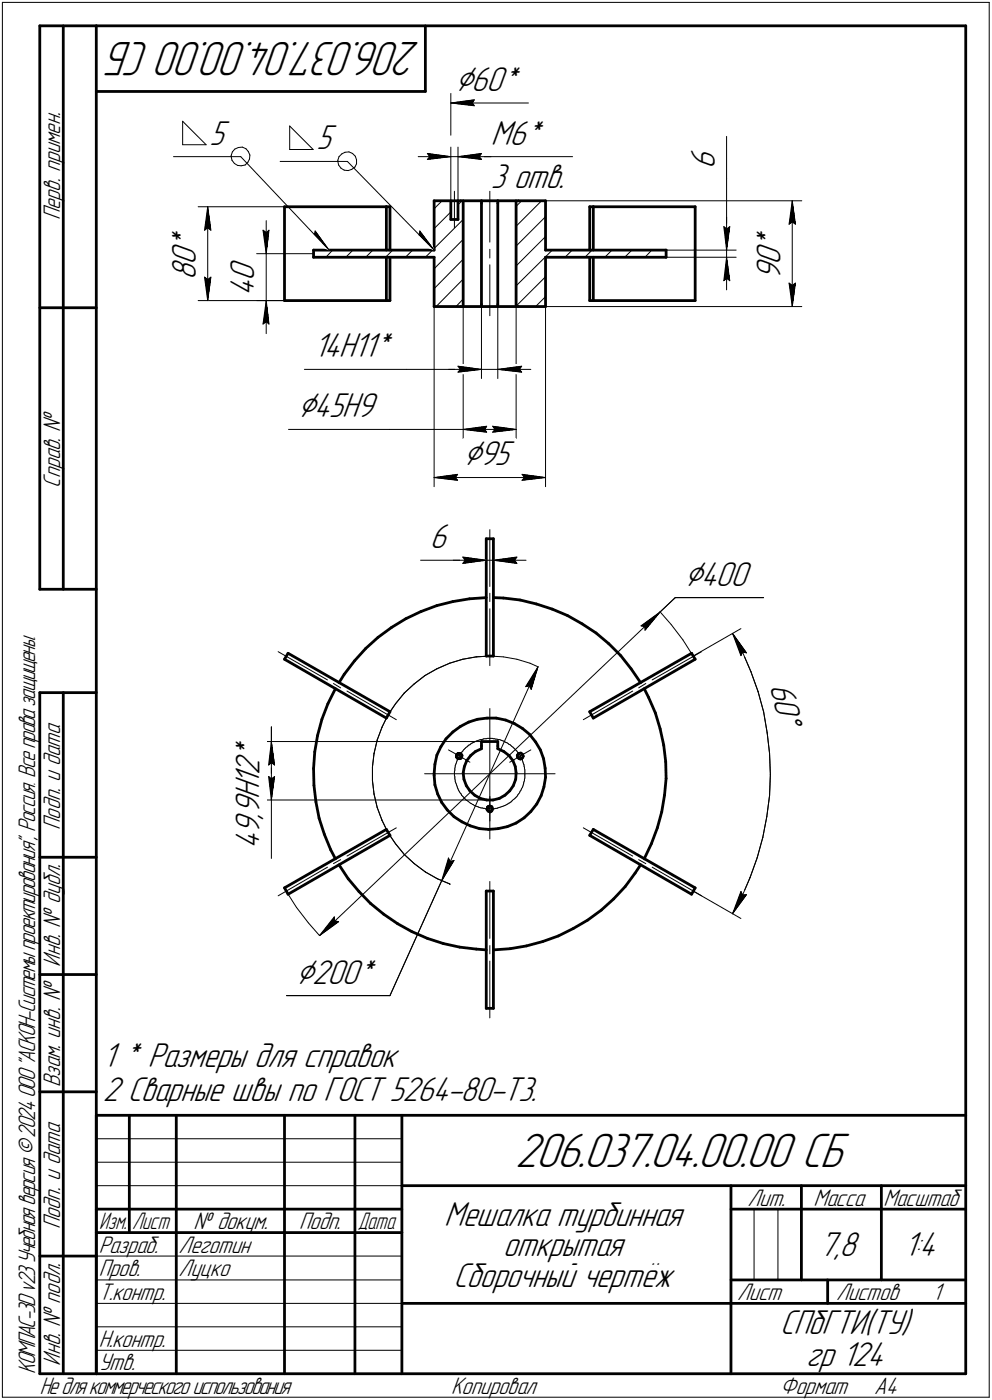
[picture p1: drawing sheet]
<svg xmlns="http://www.w3.org/2000/svg" width="211mm" height="298mm" viewBox="0 0 211 298" stroke-linecap="round" stroke-linejoin="round" font-family="sans-serif">
<defs><g id="words">
<g font-size="10.9">
<text x="89.4" y="9" transform="rotate(-180 89.4 9)">206.037.04.00.00 СБ</text>
<text x="109.6" y="248.5">206.037.04.00.00 СБ</text>
</g>
<g font-size="8.5">
<text x="96.8" y="19.3">Ç60*</text>
<text x="63.4" y="88.9">Ç45H9</text>
<text x="98.6" y="99.1">Ç95</text>
<text x="145.7" y="124.7">Ç400</text>
<text x="63" y="209.4">Ç200*</text>
</g>
<g font-size="7.8">
<text x="44.6" y="30.8">5</text>
<text x="67.3" y="31.8">5</text>
<text x="104.5" y="30.8">M6*</text>
<text x="104.5" y="39.9">3 отв.</text>
<text x="152.1" y="36" transform="rotate(-90 152.1 36)">6</text>
<text x="41.7" y="53.3" transform="rotate(-90 41.7 53.3)">*</text>
<text x="166" y="53.3" transform="rotate(-90 166 53.3)">*</text>
<text x="41.7" y="59.7" transform="rotate(-90 41.7 59.7)">8</text>
<text x="41.7" y="56.5" transform="rotate(-90 41.7 56.5)">0</text>
<text x="54.1" y="59.9" transform="rotate(-90 54.1 59.9)">0</text>
<text x="166" y="59.7" transform="rotate(-90 166 59.7)">9</text>
<text x="166" y="56.5" transform="rotate(-90 166 56.5)">0</text>
<text x="54.1" y="63.1" transform="rotate(-90 54.1 63.1)">4</text>
<text x="66.8" y="76.1">14H11*</text>
<text x="91.5" y="116.8">6</text>
<text x="163.8" y="146" transform="rotate(77 163.8 146)">60Å</text>
<text x="55.2" y="161.8" transform="rotate(-90 55.2 161.8)">*</text>
<text x="55.2" y="167.1" transform="rotate(-90 55.2 167.1)">1</text>
<text x="55.2" y="164.9" transform="rotate(-90 55.2 164.9)">2</text>
<text x="55.2" y="173.4" transform="rotate(-90 55.2 173.4)">9</text>
<text x="55.2" y="170.2" transform="rotate(-90 55.2 170.2)">H</text>
<text x="55.2" y="177.6" transform="rotate(-90 55.2 177.6)">9</text>
<text x="55.2" y="174.5" transform="rotate(-90 55.2 174.5)">,</text>
<text x="55.2" y="180.8" transform="rotate(-90 55.2 180.8)">4</text>
<text x="21.9" y="227.2">1 * Размеры для справок</text>
<text x="21.9" y="234.4">2 Сварные швы по ГОСТ 5264-80-Т3.</text>
<text x="94.5" y="261.1">Мешалка турбинная</text>
<text x="107.1" y="267.5">открытая</text>
<text x="174.4" y="267.5">7,8</text>
<text x="192.4" y="267.5">1:4</text>
<text x="96.5" y="274">Сборочный чертёж</text>
<text x="166" y="284.1">СПбГТИ(ТУ)</text>
<text x="171.5" y="291">гр 124</text>
</g>
<g font-size="5.4">
<text x="12.8" y="46.9" transform="rotate(-90 12.8 46.9)">Перв. примен.</text>
<text x="12.8" y="103.8" transform="rotate(-90 12.8 103.8)">Справ. !</text>
<text x="12.8" y="176.7" transform="rotate(-90 12.8 176.7)">Подп. и дата</text>
<text x="12.8" y="205.8" transform="rotate(-90 12.8 205.8)">Инв. ! дубл.</text>
<text x="12.8" y="231.6" transform="rotate(-90 12.8 231.6)">Взам. инв. !</text>
<text x="159.1" y="256.8">Лит.</text>
<text x="173.1" y="256.8">Масса</text>
<text x="188" y="256.8">Масштаб</text>
<text x="12.8" y="261.7" transform="rotate(-90 12.8 261.7)">Подп. и дата</text>
<text x="41.2" y="261.8">! докум.</text>
<text x="63.6" y="261.8">Подп.</text>
<text x="21" y="266.8">Разраб.</text>
<text x="38" y="266.8">Леготин</text>
<text x="21" y="271.8">Пров.</text>
<text x="38" y="271.8">Луцко</text>
<text x="21" y="276.8">Т.контр.</text>
<text x="156.9" y="276.8">Лист</text>
<text x="177.9" y="276.8">Листов</text>
<text x="198.4" y="276.8">1</text>
<text x="21" y="286.8">Н.контр.</text>
<text x="7.5" y="292.5" transform="rotate(-90 7.5 292.5)">КОМПАС-3Dv23Учебнаяверсия©2024ООО&quot;АСКОН-Системыпроектирования&quot;, Россия. Всеправазащищены.</text>
<text x="12.8" y="290.8" transform="rotate(-90 12.8 290.8)">Инв. ! подл.</text>
<text x="21" y="291.8">Утв.</text>
<text x="8.5" y="296.7">Недлякоммерческогоиспользования</text>
<text x="96" y="296.8">Копировал</text>
<text x="166" y="296.8">Формат</text>
<text x="186" y="296.8">A4</text>
</g>
<g font-size="5.3">
<text x="21.1" y="261.8">Изм.</text>
<text x="28.1" y="261.8">Лист</text>
<text x="76.1" y="261.8">Дата</text>
</g>
</g></defs>
<g fill="none" stroke="#000" stroke-width=".59">
<path d="M8.5 5.5v120zM8.5 5.5h12zM13.5 5.5v120zM20.5 5.5v287zM20.5 5.5h185zM20.5 19.5h70zM90.5 5.5v14zM205.5 5.5v287zM60.5 44h21.7zM60.5 44v20zM66.7 54.8h25.7zM66.7 53.3v1.5z"/>
<path d="M66.7 53.3h25.7zM82.2 54.8v9.2zM82.2 44v9.3zM82.2 44h.8zM83 44v9.3zM83 54.8v9.2zM92.4 42.8h5.6zM92.4 42.8v10.5zM92.4 54.8v10.5zM95.9 42.8v3.9zM95.9 46.7h1.6zM97.5 42.8v3.9z"/>
<path d="M98 42.8h4.4zM98.6 42.8v22.5zM102.4 42.8h3.5zM102.4 43.3v21.5zM102.4 42.8v.5zM105.9 43.3v21.5zM105.9 42.8h4.4zM105.9 42.8v.5zM109.8 42.8v22.5zM110.3 42.8h5.8zM116.1 54.8v10.5zM116.1 42.8v10.5z"/>
<path d="M116.1 53.3h25.6zM116.1 54.8h25.6zM125.5 44h.7zM125.5 54.8v9.2zM125.5 44v9.3zM126.2 44v9.3zM126.2 54.8v9.2zM126.2 44h21.7zM141.7 53.3v1.5zM147.9 44v20zM8.5 65.5h12zM60.5 64h21.7z"/>
<path d="M82.2 64h.8zM92.4 65.3h5.6zM98 65.3h4.4zM102.4 65.3h3.5zM102.4 64.8v.5zM105.9 64.8v.5zM105.9 65.3h4.4zM110.3 65.3h5.8zM125.5 64h.7zM126.2 64h21.7zM103.5 114.7h1.5zM103.5 114.7v25z"/>
<path d="M105 114.7v25zM8.5 125.5h12zM61.3 139.1l-.8 1.3zM61.3 139.1l21.7 12.5zM77.8 138.1l2.6-2.4zM77.8 138.1l-2.4 2.6zM80.4 135.7l2.9-2.1zM83.3 133.6l3.1-1.9zM86.4 131.7l3.2-1.5zM89.6 130.2l3.4-1.3zM93 128.9l3.4-.8zM96.4 128.1l3.5-.6z"/>
<path d="M99.9 127.5l3.6-.2zM103.5 139.7h1.5zM105 127.3h2.1zM107.1 127.3l3.6 .5zM110.7 127.8l3.4 .8zM114.1 128.6l3.4 1.1zM117.5 129.7l3.2 1.4zM120.7 131.1l3.2 1.7zM123.9 132.8l2.9 2zM126.8 134.8l2.7 2.3zM129.5 137.1l2.6 2.5zM132.1 139.6l2.2 2.8z"/>
<path d="M147.2 139.1l.7 1.3zM8.5 147.5v145zM8.5 147.5h12zM13.5 147.5v145zM60.5 140.4l21.7 12.5zM67.6 156.6l-.6 3.5zM68.5 153.2l-.9 3.4zM69.8 149.9l-1.3 3.3zM71.4 146.6l-1.6 3.3zM73.2 143.6l-1.1 1.8zM75.4 140.7l-2.2 2.9zM83 151.6l-.8 1.3z"/>
<path d="M93.8 159l-.8 1.8zM94.9 157.3l-1.1 1.7zM94.9 157.3l1.5-1.4zM96.4 155.9l1.6-1.2zM98 154.7l1.7-.9zM99.7 153.8l1.9-.6zM101.6 153.2l2-.3zM102.4 157.9v.9zM102.4 157.9h3.5zM102.4 158.8v.6zM103.6 152.9h2zM105.6 152.9l2 .4z"/>
<path d="M105.9 157.9v.9zM105.9 159.4l1.3 .6zM105.9 158.8v.6zM107.6 153.3l1.9 .8zM109.5 154.1l1.7 1zM111.2 155.1l1.5 1.3zM112.7 156.4l1.3 1.6zM114 158l1 1.7zM115 159.7l.7 1.8zM125.5 151.6l21.7-12.5zM125.5 151.6l.7 1.3zM126.2 152.9l21.7-12.5z"/>
<path d="M134.3 142.4l2 3zM137.1 146.6l.9 1.9zM138 148.5l1.4 3.3zM139.4 151.8l1.1 3.4zM140.5 155.2l.7 3.5zM141.2 158.7l.4 3.5zM66.7 163.7l.1 3.5zM66.8 167.2l.4 3.6zM67 160.1l-.3 3.6zM67.2 170.8l.7 3.4zM67.9 174.2l1.1 3.4zM69 177.6l1.4 3.3z"/>
<path d="M82.2 176.6l.8 1.3zM92.4 165.1l.1 2zM92.4 164.8v.3zM92.5 162.7l-.1 2.1zM92.5 167.1l.6 2zM93 160.8l-.5 1.9zM93.1 169.1l.9 1.8zM94 170.9l1.2 1.6zM95.2 172.5l1.4 1.4zM96.6 173.9l1.7 1.1zM97.1 160.8v.4zM97.1 161.2l.4 .3z"/>
<path d="M97.5 160.4h.4zM97.5 160.4l-.4 .4zM97.5 161.5h.4zM97.9 160.4l.3 .3zM97.9 161.5l.3-.2zM98.2 160.7l.1 .2zM98.3 175l1.8 .9zM98.3 160.9l-.1 .4zM98.6 164.6l.1 1.3zM98.7 165.9l.5 1.4zM98.8 163.2l-.2 1.4zM99.2 167.3l.8 1.1z"/>
<path d="M99.3 162l-.5 1.2zM100 168.4l1 .9zM100.1 175.9l1.9 .5zM100.2 160.9l-.9 1.1zM100.2 160.9l1-.9zM101 169.3l1.2 .7zM101.2 160l1.2-.6zM102 176.4l2 .2zM102.2 170l1.3 .3zM103.5 170.3h1.4zM103.6 172.4l.3 .3zM103.7 172l-.1 .4z"/>
<path d="M103.8 171.8l.4-.2zM103.8 171.8l-.1 .2zM103.9 172.7l.4 .2zM104 176.6l2-.2zM104.2 171.6l.4 .2zM104.3 172.9l.3-.3zM104.6 171.8l.2 .4zM104.8 172.2l-.2 .4zM104.9 170.3l1.4-.3zM106 176.4l1.9-.4zM106.3 170l1.1-.7zM107.2 160l1.1 .9z"/>
<path d="M107.4 169.3l1.1-.9zM107.9 176l1.9-.7zM108.3 160.9l.8 1.1zM109.1 162l.5 1.2zM109.2 167.3l-.7 1.1zM109.6 163.2l.2 1.4zM109.7 165.9l-.5 1.4zM109.8 175.3l1.7-1.1zM109.8 164.6l-.1 1.3zM110.1 160.9l.1 .4zM110.2 161.3l.3 .2zM110.3 160.4h.5z"/>
<path d="M110.3 160.4l-.2 .5zM110.5 161.5l.2 .1zM110.7 161.6l.4-.1zM110.8 160.4l.4 .2zM111.2 160.6l.1 .4zM111.3 161l-.2 .5zM111.5 174.2l1.4-1.4zM114.2 171.2l-1.3 1.6zM115.1 169.4l-.9 1.8zM115.7 161.5l.3 2.1zM115.7 167.6l-.6 1.8zM116 163.6l.1 1.9z"/>
<path d="M116.1 165.5l-.4 2.1zM125.5 177.9l21.7 12.5zM126.2 176.6l-.7 1.3zM126.2 176.6l21.7 12.5zM138.6 179.7l-1.5 3.2zM139.9 176.3l-1.3 3.4zM140.8 172.9l-.9 3.4zM141.4 169.3l-.6 3.6zM141.6 162.2l.1 3.6zM141.7 165.8l-.3 3.5zM8.5 182.5h12zM60.5 189.1l.8 1.3z"/>
<path d="M60.5 189.1l21.7-12.5zM61.3 190.4l21.7-12.5zM70.4 180.9l1 2zM72.1 184.1l2 3zM74.1 187.1l2.3 2.7zM76.4 189.8l2.4 2.6zM78.8 192.4l2.8 2.2zM81.6 194.6l3 2.1zM84.6 196.7l3 1.7zM87.6 198.4l3.3 1.4zM90.9 199.8l3.4 1.1zM103.5 189.7h1.5z"/>
<path d="M103.5 189.7v25zM105 189.7v25zM118.8 199.3l3.2-1.6zM122 197.7l3.1-1.8zM125.1 195.9l2.8-2.1zM127.9 193.8l2.7-2.4zM133 188.8l-2.4 2.6zM135.1 185.9l-2.1 2.9zM136.3 184.1l-1.2 1.8zM147.9 189.1l-.7 1.3zM8.5 207.5h12zM94.3 200.9l3.5 .8z"/>
<path d="M97.8 201.7l3.5 .4zM101.3 202.1l2.2 .2zM103.5 214.7h1.5zM105 202.3l3.5-.3zM108.5 202l3.5-.6zM112 201.4l3.5-.9zM115.5 200.5l3.3-1.2zM8.5 232.5h12zM20.5 237.5h185zM20.5 237.5v55zM27.5 237.5v25zM37.5 237.5v55z"/>
<path d="M60.5 237.5v55zM75.5 237.5v55zM85.5 237.5v55zM20.5 257.5h65zM85.5 252.5h120zM155.5 252.5v40zM155.5 257.5h15zM170.5 252.5v20zM170.5 257.5h35zM187.5 252.5v20zM8.5 267.5h12zM20.5 262.5h65z"/>
<path d="M85.5 277.5h70zM155.5 277.5h50zM155.5 272.5h50zM176.1 272.5v5zM8.5 292.5h12zM20.5 292.5h185z"/>
</g>
<g fill="none" stroke="#000" stroke-width=".21">
<path d="M.5 .5v297zM.5 .5h210zM95.9 19.9v8.9zM210.5 .5v297zM36.9 33.4h14.3zM38.9 25.8v5zM38.9 25.8l5 5zM38.9 30.8h5zM49.2 33.4l.2 .7zM49.2 33.1v.3zM49.4 34.1l.5 .7zM49.4 32.3l-.2 .8z"/>
<path d="M49.9 34.8l.6 .4zM50 31.7l.7-.3zM50 31.7l-.6 .6zM50.5 35.2l.8 .1zM50.7 31.4l.9-.1zM51.2 33.4l18.8 19.9zM51.3 35.3l.9-.2zM51.6 31.3l.7 .4zM52.2 35.1l.5-.6zM52.3 31.7l.5 .6zM52.8 32.3l.4 .7zM53.1 33.9l-.4 .6z"/>
<path d="M53.2 33l-.1 .9zM59.6 34.4h14.3zM61.6 26.8v5zM61.6 26.8l5 5zM61.6 31.8h5zM71.9 34.4l.2 .7zM71.9 34.1v.3zM72.1 35.1l.5 .7zM72.1 33.4l-.2 .7zM72.6 35.8l.6 .4zM72.7 32.8l.7-.4zM72.7 32.8l-.6 .6z"/>
<path d="M73.2 36.2l.9 .1zM73.4 32.4l.9-.1zM73.9 34.4l18.5 18.9zM74.1 36.3l.7-.2zM74.3 32.3l.7 .4zM74.8 36.1l.7-.5zM75 32.7l.6 .6zM75.6 33.3l.3 .7zM75.9 34.9l-.4 .7zM75.9 34v.9zM89 33.4h6.9zM90.9 32.7l5 .7z"/>
<path d="M90.9 32.7l.5 .7zM90.9 34l5-.6zM91.4 33.4l-.5 .6zM95.9 31.3v11.5zM95.9 33.4h1.6zM95.9 21.9l5-.6zM95.9 21.9l5 .6zM95.9 21.9h16.5zM97.5 33.4h4.9zM97.5 31.3v11.5zM97.5 33.4l4.9 .6zM97.5 33.4l4.9-.7z"/>
<path d="M97.5 33.4h7zM100.5 21.9l.4 .6zM100.9 21.3l-.4 .6zM101.9 33.4l.5 .6zM102.4 33.4h19.4zM102.4 32.7l-.5 .7zM154.6 38v15.3zM154.6 29v9zM42.2 44h18.3zM43.5 49l.7-.5zM43.5 59l.7 5zM43.5 59l.7 .5z"/>
<path d="M44.2 44l.7 5zM44.2 48.5l.7 .5zM44.2 44l-.7 5zM44.2 59.5l.7-.5zM44.2 44v20zM44.9 59l-.7 5zM54.6 54h12.1zM56 49l.6 .5zM56 49l.6 5zM56.6 49.5l.6-.5zM56.6 47v7zM56.6 54v10z"/>
<path d="M57.2 49l-.6 5zM67.1 49.2l2.9 4.1zM67.1 49.2l-.2 .8zM70.8 53.3l-1.5 1.5zM73.6 54.8l1.5-1.5zM77.8 54.8l1.5-1.5zM82 54.8l1.6-1.5zM86.3 54.8l1.5-1.5zM89.3 49.2l3.1 4.1zM89.3 49.2l-.1 .8zM90.5 54.8l1.5-1.5zM92.4 52.9l6.2-6.2z"/>
<path d="M92.4 48.7l3.5-3.6zM92.4 44.4l1.7-1.6zM96.7 40.7v7.8zM97.5 43.6l.8-.8zM98.6 59.4l-5.8 5.9zM98.6 55.2l-6.2 6.3zM98.6 51l-6.2 6.2zM104.2 40.7v10.9zM104.2 53.1v1.8zM104.2 56.4v10.8zM109.8 56.6l6.3-6.2zM109.8 52.4l6.3-6.3z"/>
<path d="M109.8 48.2l5.4-5.4zM109.8 43.9l1.2-1.1zM116.1 42.8h54.5zM120.2 54.8l1.6-1.5zM124.5 54.8l1.5-1.5zM128.7 54.8l1.5-1.5zM132.9 54.8l1.6-1.5zM138.7 53.3l-1.5 1.5zM141.5 54.8l.2-.3zM141.7 53.3h14.9zM141.7 54.8h14.9zM154 48.3l.6 .5z"/>
<path d="M154 48.3l.6 5zM154 59.8l.6-.5zM154.6 48.8l.7-.5zM154.6 46.2v7.1zM154.6 54.8l-.6 5zM154.6 59.3l.7 .5zM154.6 54.8l.7 5zM154.6 54.8v6.9zM154.6 53.3v1.5zM155.3 48.3l-.7 5zM167.9 47.8l.7-.6zM168.6 42.8l.6 5z"/>
<path d="M168.6 47.2l.6 .6zM168.6 42.8l-.7 5zM168.6 42.8v22.5zM42.2 64h18.3zM54.6 64h5.9zM56 69l.6-.5zM56.6 64l-.6 5zM56.6 68.5l.6 .5zM56.6 64l.6 5zM56.6 64v7zM64.8 78.7h21.6zM86.4 78.7h16z"/>
<path d="M92.4 65.3v38.3zM95.4 78.7h7zM97.5 78l4.9 .7zM97.5 78l.5 .7zM97.5 79.2l4.9-.5zM98 78.7l-.5 .5zM98.6 63.7l-1.6 1.6zM98.6 65.3v28.1zM102.4 64.8v15.8zM102.4 78.7h3.5zM105.9 64.8v15.8zM105.9 78.7l5.1 .5z"/>
<path d="M105.9 78.7l5.1-.7zM105.9 78.7h7zM109.8 65.2l6.3-6.3zM109.8 60.9l7.7-7.6zM109.8 65.3v28.1zM110.5 78.7l.5 .5zM111 78l-.5 .7zM114 65.3l2.1-2.1zM116.1 65.3h54.5zM116.1 65.3v38.3zM167.9 60.3l.7 5zM167.9 60.3l.7 .5z"/>
<path d="M168.6 60.8l.6-.5zM169.2 60.3l-.6 5zM61.4 91.4h21.6zM83 91.4h15.6zM98.6 91.4l4.9-.6zM98.6 91.4l4.9 .6zM98.6 91.4h11.2zM103.1 91.4l.4 .6zM103.5 90.8l-.4 .6zM104.8 92l5-.6zM104.8 90.8l.5 .6zM104.8 90.8l5 .6z"/>
<path d="M105.3 91.4l-.5 .6zM89.5 119.3h9zM92.4 101.7l5-.7zM92.4 101.7l5 .6zM92.4 101.7h23.7zM96.4 119.3h7.1zM96.9 101.7l.5 .6zM97.4 101l-.5 .7zM98.5 119.3h5zM98.5 118.6l5 .7zM98.5 118.6l.5 .7zM98.5 120l5-.7z"/>
<path d="M99 119.3l-.5 .7zM103.5 114.7v6.6zM103.5 119.3h1.5zM104.2 112.8v12.1zM105 114.7v6.6zM105 119.3l5 .7zM105 119.3l5-.7zM105 119.3h6.9zM109.5 119.3l.5 .7zM110 118.6l-.5 .7zM111.1 102.3l5-.6zM111.1 101l.5 .7z"/>
<path d="M111.1 101l5 .7zM111.6 101.7l-.5 .6zM59.2 138.8l10.5 6zM101.3 139.9l2.9-.2zM104.2 126.3v1.8zM104.2 129.6v12.1zM104.2 139.7l2.9 .2zM107.1 139.9l2.9 .5zM136.4 133.3l.8 .1zM136.4 133.3l4.1-3zM137.2 133.4v.8zM140.5 130.3l2.3 2.7z"/>
<path d="M140.5 130.3l3.2-3zM140.5 130.3l-3.3 3.9zM142.8 133l2.5 3.2zM143.7 127.3h18.8zM145.3 136.2l2.2 3.5zM147.5 139.7l10.1-5.8zM155.9 134.9l2.1 4zM155.9 134.9l2.9 4.1zM155.9 134.9l1.7 4.7zM158 138.9l1.8 4.1zM158 138.9l.8 .1zM158 138.9l-.4 .7z"/>
<path d="M55.8 157.9h48.4zM57.7 154.8v3.1zM57.7 154.8v28zM57.7 157.9l.7 5zM57.7 157.9l-.6 5zM57.7 157.9v12.4zM71 145.5l1.5 1zM73.8 147.2l10.5 6zM80.3 157.6l-.7 2.8zM81.3 154.9l-1 2.7zM82.5 152.2l-1.2 2.7zM84.2 149.9l-1.7 2.3z"/>
<path d="M86 147.6l2.1-2zM86 147.6l-1.8 2.3zM88.1 145.6l2.3-1.8zM90.4 143.8l2.6-1.4zM93 142.4l2.7-1.2zM95.4 159.7l2.3 1.3zM95.7 141.2l2.8-.8zM98.5 159.9l-.2 .2zM98.5 140.4l2.8-.5zM98.6 159.7l-.1 .2zM98.8 159.5l-.2 .2zM99 159.3l-.2 .2z"/>
<path d="M99.1 159.2l.3-.2zM99.1 159.2l-.1 .1zM99.6 158.8l-.2 .2zM99.7 158.7l.3-.1zM99.7 158.7l-.1 .1zM100.2 158.4l.2-.2zM100.2 158.4l-.2 .2zM100.4 158.2h.2zM100.6 158.2l.2-.1zM100.8 158.1l.3-.2zM101.1 157.9l.2-.1zM101.3 157.8l.2-.1z"/>
<path d="M101.5 157.7l.3-.1zM101.8 157.6h.2zM102 157.6l.3-.1zM102.3 157.5h.2zM102.5 157.5l.3-.1zM102.8 157.4l.2-.1zM103 157.3h.2zM103.2 157.3h.3zM103.5 157.3l.2-.1zM103.7 157.2h.3zM104 157.2h.2zM104.2 157.2h.3z"/>
<path d="M104.2 150.9v13.9zM104.5 157.2h.2zM104.7 157.2l.3 .1zM105 157.3h.2zM105.2 157.3l.3 .1zM105.5 157.4h.2zM105.7 157.4l.3 .1zM106 157.5h.3zM106.3 157.5l.2 .1zM106.5 157.6h.2zM106.7 157.6l.2 .1zM106.9 157.7l.3 .1z"/>
<path d="M107.2 157.8l.2 .2zM107.4 158l.2 .1zM107.6 158.1l.3 .1zM107.9 158.2l.2 .1zM108.1 158.3l.2 .2zM108.3 158.5l.2 .1zM108.5 158.6l.2 .1zM108.7 158.7l.2 .2zM108.9 158.9l.2 .2zM109.1 159.1l.2 .2zM109.3 159.3l.2 .1zM109.5 159.4l.1 .2z"/>
<path d="M109.6 159.6l.2 .2zM109.8 159.8l.2 .1zM110 159.9l.2 .3zM110 140.4l2.8 .8zM111.8 146.2l.8-.2zM112.6 146l.4 .8zM112.8 141.2l1.7 .8zM114.5 142l-1.5 4.8zM114.5 142l-2.7 4.2zM114.5 142l-20.5 45.5zM124.1 153.2l10.5-6zM135.9 146.5l1.5-1z"/>
<path d="M138.8 144.8l10.5-6zM159.8 143l1.5 4.2zM161.3 147.2l1.2 4.4zM162.5 151.6l.7 4.4zM163.2 156l.5 4.4zM55.8 170.3h48.4zM57.1 162.9l.6-.5zM57.1 165.4l.6 4.9zM57.1 165.4l.6 .5zM57.7 162.4l.7 .5zM57.7 165.9l.7-.5zM58.4 165.4l-.7 4.9z"/>
<path d="M79.2 163.3v2.9zM79.2 166.2l.4 2.9zM79.6 160.4l-.4 2.9zM79.6 169.1l.7 2.9zM80.3 172l1 2.7zM81.3 174.7l1.2 2.6zM82.5 177.3l1.7 2.4zM84.2 179.7l1.8 2.2zM90.3 164.8h13.9zM96.7 164.3v.3zM96.7 164.6v.2zM96.7 164.8v.3z"/>
<path d="M96.7 165.1l.1 .3zM96.8 163.6v.2zM96.8 163.8v.3zM96.8 164.1l-.1 .2zM96.8 165.4v.2zM96.8 165.6v.3zM96.8 165.9l.1 .2zM96.9 163.1v.2zM96.9 163.3l-.1 .3zM96.9 166.1v.3zM96.9 166.4v.2zM96.9 161l.3 .5z"/>
<path d="M96.9 162.8v.3zM96.9 166.6l.1 .2zM97 162.6l-.1 .2zM97 166.8l.1 .2zM97.1 160.6l-.2 .4zM97.1 162.4l-.1 .2zM97.1 167l.1 .3zM97.2 161.5l.4 .2zM97.2 162.1l-.1 .3zM97.2 167.3l.1 .3zM97.3 161.9l-.1 .2zM97.3 167.6l.1 .2z"/>
<path d="M97.4 161.6l-.1 .3zM97.4 167.8l.1 .2zM97.5 160.3h.5zM97.5 160.3l-.4 .3zM97.5 161.5l-.1 .1zM97.5 168v.2zM97.5 168.2l.2 .3zM97.6 161.7l.5-.1zM97.6 161.2l-.1 .3zM97.8 161h.1M97.7 161l-.1 .2zM97.7 168.5l.1 .2z"/>
<path d="M97.7 161l2.3 1.3zM97.8 168.7l.2 .2zM97.9 160.7l-.1 .3zM98 168.9l.1 .2zM98 160.5l-.1 .2zM98.1 169.1l.1 .2zM98.2 160.3l-.2 .2zM98.2 169.3l.2 .2zM98.3 160.1l-.1 .2zM98.4 161.3l-.3 .3zM98.4 169.5l.2 .2zM98.6 169.7l.1 .1z"/>
<path d="M98.7 169.8l.2 .2zM98.9 170l.2 .3zM99.1 170.3l.2 .1zM99.3 170.4l.2 .1zM99.5 170.5l.2 .2zM99.7 170.7l.2 .2zM99.9 170.9l.2 .1zM100.1 171l.2 .1zM100.3 171.1l.2 .2zM100.5 171.3l.3 .1zM100.8 171.4l.1 .1zM100.9 171.5l.3 .1z"/>
<path d="M101.2 171.6l.2 .1zM101.4 171.7l.3 .1zM101.7 171.8l.2 .1zM101.9 171.9l.2 .1zM102.1 172h.3zM102.4 172h.2zM102.6 172l.3 .1zM102.9 172.1h.2zM103.1 172.1l.3 .1zM103.4 172.2h.2zM103.5 172.3l.2 .5zM103.5 171.9l.5-.4z"/>
<path d="M103.5 171.9v.4zM103.6 172.2h.3zM103.7 172.8l.4 .2zM103.9 172.2h.2zM104 171.5h.5zM104.1 173l.5-.1zM104.1 172.2h.1M104.2 172.2h.3zM104.2 169.6v2.6zM104.2 172.2v2.6zM104.2 164.8h13.9zM104.2 164.8v13.8z"/>
<path d="M104.5 172.2h.2zM104.7 172.2h.3zM104.9 172.5l-.3 .4zM105 172.2h.2zM105.2 172.2l.3-.1zM105.5 172.1h.2zM105.7 172.1l.2-.1zM105.9 172h.3zM106.2 172l.2-.1zM106.4 171.9l.3-.1zM106.7 171.8l.2-.1zM106.9 171.7l.3-.1z"/>
<path d="M107.2 171.6l.2-.1zM107.4 171.5l.2-.1zM107.6 171.4l.3-.1zM107.9 171.3l.1-.1zM108 171.2l.3-.2zM108.3 171l.2-.1zM108.5 170.9l.2-.1zM108.5 162.3l2.2-1.3zM108.7 170.8l.2-.2zM108.9 170.6l.2-.2zM109.1 170.4l.1-.1zM109.2 170.3l.3-.2z"/>
<path d="M109.5 170.1l.1-.2zM109.6 169.9l.2-.1zM109.8 169.8l.2-.2zM110 161l.2 .5zM110.1 160.6l.4-.3zM110.1 160.6l-.1 .4zM110.2 161.5l.5 .2zM110.2 160.2l.1 .2zM110.2 169.3l-.2 .3zM110.2 169.2v.1zM110.2 169.2l.2-.2zM110.3 160.4l.1 .1z"/>
<path d="M110.4 160.5l.2 .3zM110.5 160.3h.5zM110.6 160.8l.1 .2zM110.6 168.7l-.2 .3zM110.7 161.7l.4-.1zM110.7 168.5l-.1 .2zM110.7 168.5l.1-.2zM110.7 161l.1 .3zM110.7 161h.1M110.7 161l2.2-1.3zM110.8 161.3l.2 .2zM110.9 168.1l-.1 .2z"/>
<path d="M111 167.9l-.1 .2zM111 161.5l.1 .2zM111.1 161.6l.3-.3zM111.1 161.7l.1 .3zM111.2 167.6l-.2 .3zM111.2 162l.1 .2zM111.3 167.4l-.1 .2zM111.3 162.2v.3zM111.3 167.1v.3zM111.3 162.5l.1 .2zM111.4 166.9l-.1 .2zM111.4 166.7v.2z"/>
<path d="M111.4 162.7l.1 .2zM111.5 166.5l-.1 .2zM111.5 163.2l.1 .2zM111.5 162.9v.3zM111.6 166.2l-.1 .3zM111.6 165.9v.3zM111.6 163.7l.1 .2zM111.6 163.4v.3zM111.7 165.7l-.1 .2zM111.7 165.4v.3zM111.7 165.2v.2zM111.7 164.9v.3z"/>
<path d="M111.7 164.7v.2zM111.7 164.4v.3zM111.7 164.2v.2zM111.7 163.9v.3zM124.1 176.3l10.5 6zM162.3 178.3l-1.2 4.3zM163.2 173.9l-.9 4.4zM163.7 160.4l.2 4.5zM163.7 169.4l-.5 4.5zM163.9 164.9l-.2 4.5zM59.2 190.8l10.5-6.1zM60.9 189.7l.4 .7z"/>
<path d="M60.9 189.7l2.2 3.5zM63.1 193.2l2.5 3.3zM65.6 196.5l2.4 2.7zM68 199.2l4.1-2.9zM68 199.2l72.5-68.9zM71 183.9l1.5-.9zM71.1 195.2l-3.1 4zM71.1 195.2l.1 .9zM71.2 196.1l.9 .2zM73.8 182.3l10.5-6zM86 181.9l2.1 2zM88.1 183.9l2.4 1.8z"/>
<path d="M90.5 185.7l2.5 1.4zM93 187.1l2.7 1.1zM94 187.5l-11 24.5zM95.4 182.7l-1.4 4.8zM95.4 182.7l.4 .8zM95.7 188.2l.1 .1zM95.8 183.5l.8-.3zM96.6 183.2l-2.6 4.3zM104.2 187.7v12.1zM135.9 183l1.5 .9zM138.8 184.7l10.5 6.1zM147.5 189.7l10.1 5.9z"/>
<path d="M147.9 189.1l-.7 1.3zM157.6 189.8l-1.7 4.8zM157.6 189.8l.4 .8zM157.8 191l-1.9 3.6zM158 190.6l.8-.1zM158.8 190.5l-2.9 4.1zM159.6 186.9l-1.8 4.1zM161.1 182.6l-1.5 4.3zM61 212h22zM103.5 214.7h1.5zM104.2 204.6v12.1zM104.2 201.3v1.8z"/>
<path d="M20.5 247.5h65zM20.5 252.5h65zM20.5 242.5h65zM160.4 257.5v15zM165.5 257.5v15zM20.5 267.5h65zM20.5 272.5h65zM20.5 277.5h65zM.5 297.5h210zM20.5 282.5h65zM20.5 287.5h65z"/>
</g>
<g fill="#fff" stroke="#fff" stroke-width=".21">
<path d="M38.9 25.2h10.3zM38.9 25.3h10.3zM38.9 25.4h10.3zM38.9 25.5h10.3zM38.9 25.6h10.3zM38.9 25.7h10.3zM38.9 25.7h10.3zM38.9 25.8h10.3zM38.9 25.9h10.3zM38.9 26h10.3zM38.9 26.1h10.3zM38.9 26.2h10.3zM38.9 26.2h10.3zM38.9 26.3h10.3zM38.9 26.4h10.3zM38.9 26.5h10.3zM38.9 26.6h10.3zM38.9 26.7h10.3zM38.9 26.8h10.3zM38.9 26.8h10.3zM38.9 26.9h10.3zM38.9 27h10.3zM38.9 27.1h10.3zM38.9 27.2h10.3zM38.9 27.3h10.3zM38.9 27.3h10.3zM38.9 27.4h10.3zM38.9 27.5h10.3zM38.9 27.6h10.3zM38.9 27.7h10.3zM38.9 27.8h10.3zM38.9 27.9h10.3zM38.9 27.9h10.3zM38.9 28h10.3zM38.9 28.1h10.3zM38.9 28.2h10.3zM38.9 28.3h10.3zM38.9 28.4h10.3zM38.9 28.4h10.3zM38.9 28.5h10.3zM38.9 28.6h10.3zM38.9 28.7h10.3zM38.9 28.8h10.3zM38.9 28.9h10.3zM38.9 29h10.3zM38.9 29h10.3zM38.9 29.1h10.3zM38.9 29.2h10.3zM38.9 29.3h10.3zM38.9 29.4h10.3zM38.9 29.5h10.3zM38.9 29.5h10.3zM38.9 29.6h10.3zM38.9 29.7h10.3zM38.9 29.8h10.3zM38.9 29.9h10.3zM38.9 30h10.3zM38.9 30.1h10.3zM38.9 30.1h10.3zM38.9 30.2h10.3zM38.9 30.3h10.3zM38.9 30.4h10.3zM38.9 30.5h10.3zM38.9 30.6h10.3zM38.9 30.6h10.3zM38.9 30.7h10.3zM38.9 30.8h10.3zM38.9 30.9h10.3zM38.9 31h10.3zM38.9 31.1h10.3zM38.9 31.2h10.3zM38.9 31.2h10.3zM38.9 31.3h10.3zM38.9 31.4h10.3zM38.9 31.5h10.3zM38.9 31.6h10.3zM38.9 31.7h10.3zM38.9 31.7h10.3zM38.9 31.8h10.3zM38.9 31.9h10.3zM38.9 32h10.3zM38.9 32.1h10.3zM38.9 32.2h10.3zM38.9 32.3h10.3z"/>
<path d="M67.1 48.5h.1zM67 48.6h.3zM66.9 48.7h.5zM66.8 48.8h.6zM66.7 48.9h.8zM66.6 48.9h1zM66.5 49h1.1zM66.5 49.1h1.1zM66.4 49.2h1.3zM66.3 49.3h1.5zM66.2 49.4h1.6zM66.1 49.4h1.8zM66 49.5h2zM65.9 49.6h2.2zM66 49.7h2.1zM66 49.8h2.2zM66.1 49.9h2.1zM66.2 50h2zM66.3 50h2zM66.4 50.1h2zM66.5 50.2h2zM66.5 50.3h2zM66.6 50.4h2zM66.7 50.5h2zM66.8 50.5h1.9zM66.9 50.6h1.8zM67 50.7h1.8zM67.1 50.8h1.8zM67.1 50.9h1.8zM67.2 51h1.8zM67.3 51.1h1.8zM67.4 51.1h1.8zM67.4 51.2h1.8zM67.5 51.3h1.8zM67.6 51.4h1.7zM67.6 51.5h1.7zM67.7 51.6h1.7zM67.8 51.6h1.6zM67.9 51.7h1.6zM68 51.8h1.5zM68.1 51.9h1.4zM68.2 52h1.4zM68.2 52.1h1.4zM68.3 52.2h1.4zM68.4 52.2h1.3zM68.5 52.3h1.2zM68.6 52.4h1.2zM68.7 52.5h1.1zM68.7 52.6h1.1zM68.8 52.7h1zM68.8 52.7h1zM69.1 52.8h.8zM69.3 52.9h.6zM69.4 53h.5zM69.7 53.1h.3zM69.8 53.2h.2z"/>
<path d="M63.3 83.1h17.6zM63.3 83.2h17.6zM63.3 83.3h17.6zM63.3 83.4h17.6zM63.3 83.5h17.6zM63.3 83.6h17.6zM63.3 83.7h17.6zM63.3 83.7h17.6zM63.3 83.8h17.6zM63.3 83.9h17.6zM63.3 84h17.6zM63.3 84.1h17.6zM63.3 84.2h17.6zM63.3 84.2h17.6zM63.3 84.3h17.6zM63.3 84.4h17.6zM63.3 84.5h17.6zM63.3 84.6h17.6zM63.3 84.7h17.6zM63.3 84.8h17.6zM63.3 84.8h17.6zM63.3 84.9h17.6zM63.3 85h17.6zM63.3 85.1h17.6zM63.3 85.2h17.6zM63.3 85.3h17.6zM63.3 85.3h17.6zM63.3 85.4h17.6zM63.3 85.5h17.6zM63.3 85.6h17.6zM63.3 85.7h17.6zM63.3 85.8h17.6zM63.3 85.9h17.6zM63.3 85.9h17.6zM63.3 86h17.6zM63.3 86.1h17.6zM63.3 86.2h17.6zM63.3 86.3h17.6zM63.3 86.4h17.6zM63.3 86.4h17.6zM63.3 86.5h17.6zM63.3 86.6h17.6zM63.3 86.7h17.6zM63.3 86.8h17.6zM63.3 86.9h17.6zM63.3 87h17.6zM63.3 87h17.6zM63.3 87.1h17.6zM63.3 87.2h17.6zM63.3 87.3h17.6zM63.3 87.4h17.6zM63.3 87.5h17.6zM63.3 87.5h17.6zM63.3 87.6h17.6zM63.3 87.7h17.6zM63.3 87.8h17.6zM63.3 87.9h17.6zM63.3 88h17.6zM63.3 88.1h17.6zM63.3 88.1h17.6zM63.3 88.2h17.6zM63.3 88.3h17.6zM63.3 88.4h17.6zM63.3 88.5h17.6zM63.3 88.6h17.6zM63.3 88.6h17.6zM63.3 88.7h17.6zM63.3 88.8h17.6zM63.3 88.9h17.6zM63.3 89h17.6zM63.3 89.1h17.6zM63.3 89.2h17.6zM63.3 89.2h17.6zM63.3 89.3h17.6zM63.3 89.4h17.6zM63.3 89.5h17.6zM63.3 89.6h17.6zM63.3 89.7h17.6zM63.3 89.7h17.6zM63.3 89.8h17.6zM63.3 89.9h17.6zM63.3 90h17.6zM63.3 90.1h17.6zM63.3 90.2h17.6zM63.3 90.3h17.6zM63.3 90.3h17.6z"/>
<path d="M103.5 90.3h.6zM102.9 90.3h1.2zM102.2 90.4h1.9zM101.6 90.5h2.5zM101 90.6h3.1zM100.3 90.7h3.8zM100.2 90.8h3.9zM100 90.8h4.1zM99.7 90.9h4.4zM99.6 91h4.5zM99.4 91.1h4.7zM99.1 91.2h5zM99 91.3h5.1zM98.8 91.4h5.3zM98.6 91.4h5.5zM98.8 91.5h5.3zM99.1 91.6h5zM99.2 91.7h4.9zM99.5 91.8h4.6zM99.7 91.9h4.4zM99.9 91.9h4.2zM100.2 92h3.9zM100.3 92.1h3.8zM101 92.2h3.1zM101.6 92.3h2.5zM102.2 92.4h1.9zM102.9 92.5h1.2zM103.5 92.5h.6z"/>
<path d="M104.3 90.3h.7zM104.3 90.3h1.3zM104.3 90.4h1.9zM104.3 90.5h2.5zM104.3 90.6h3.1zM104.3 90.7h3.7zM104.3 90.8h4zM104.3 90.8h4.2zM104.3 90.9h4.3zM104.3 91h4.6zM104.3 91.1h4.8zM104.3 91.2h4.9zM104.3 91.3h5.2zM104.3 91.4h5.3zM104.3 91.4h5.5zM104.3 91.5h5.3zM104.3 91.6h5.1zM104.3 91.7h4.9zM104.3 91.8h4.7zM104.3 91.9h4.4zM104.3 91.9h4.2zM104.3 92h4zM104.3 92.1h3.7zM104.3 92.2h3.1zM104.3 92.3h2.5zM104.3 92.4h1.9zM104.3 92.5h1.3zM104.3 92.5h.7z"/>
<path d="M160.4 48.3h7.2zM160.4 48.4h7.2zM160.4 48.5h7.2zM160.4 48.6h7.2zM160.4 48.7h7.2zM160.4 48.8h7.2zM160.4 48.9h7.2zM160.4 48.9h7.2zM160.4 49h7.2zM160.4 49.1h7.2zM160.4 49.2h7.2zM160.4 49.3h7.2zM160.4 49.4h7.2zM160.4 49.4h7.2zM160.4 49.5h7.2zM160.4 49.6h7.2zM160.4 49.7h7.2zM160.4 49.8h7.2zM160.4 49.9h7.2zM160.4 50h7.2zM160.4 50h7.2zM160.4 50.1h7.2zM160.4 50.2h7.2zM160.4 50.3h7.2zM160.4 50.4h7.2zM160.4 50.5h7.2zM160.4 50.5h7.2zM160.4 50.6h7.2zM160.4 50.7h7.2zM160.4 50.8h7.2zM160.4 50.9h7.2zM160.4 51h7.2zM160.4 51.1h7.2zM160.4 51.1h7.2zM160.4 51.2h7.2zM160.4 51.3h7.2zM160.4 51.4h7.2zM160.4 51.5h7.2zM160.4 51.6h7.2zM160.4 51.6h7.2zM160.4 51.7h7.2zM160.4 51.8h7.2zM160.4 51.9h7.2zM160.4 52h7.2zM160.4 52.1h7.2zM160.4 52.2h7.2zM160.4 52.2h7.2zM160.4 52.3h7.2zM160.4 52.4h7.2zM160.4 52.5h7.2zM160.4 52.6h7.2zM160.4 52.7h7.2zM160.4 52.7h7.2zM160.4 52.8h7.2zM160.4 52.9h7.2zM160.4 53h7.2zM160.4 53.1h7.2zM160.4 53.2h7.2zM160.4 53.3h7.2zM160.4 53.3h7.2zM160.4 53.4h7.2zM160.4 53.5h7.2zM160.4 53.6h7.2zM160.4 53.7h7.2zM160.4 53.8h7.2zM160.4 53.8h7.2zM160.4 53.9h7.2zM160.4 54h7.2zM160.4 54.1h7.2zM160.4 54.2h7.2zM160.4 54.3h7.2zM160.4 54.4h7.2zM160.4 54.4h7.2zM160.4 54.5h7.2zM160.4 54.6h7.2zM160.4 54.7h7.2zM160.4 54.8h7.2zM160.4 54.9h7.2zM160.4 54.9h7.2zM160.4 55h7.2zM160.4 55.1h7.2zM160.4 55.2h7.2zM160.4 55.3h7.2zM160.4 55.4h7.2zM160.4 55.5h7.2zM160.4 55.5h7.2zM160.4 55.6h7.2zM160.4 55.7h7.2zM160.4 55.8h7.2zM160.4 55.9h7.2zM160.4 56h7.2zM160.4 56h7.2zM160.4 56.1h7.2zM160.4 56.2h7.2zM160.4 56.3h7.2zM160.4 56.4h7.2zM160.4 56.5h7.2zM160.4 56.6h7.2zM160.4 56.6h7.2zM160.4 56.7h7.2zM160.4 56.8h7.2zM160.4 56.9h7.2zM160.4 57h7.2zM160.4 57.1h7.2zM160.4 57.1h7.2zM160.4 57.2h7.2zM160.4 57.3h7.2zM160.4 57.4h7.2zM160.4 57.5h7.2zM160.4 57.6h7.2zM160.4 57.7h7.2zM160.4 57.7h7.2zM160.4 57.8h7.2zM160.4 57.9h7.2zM160.4 58h7.2zM160.4 58.1h7.2zM160.4 58.2h7.2zM160.4 58.3h7.2zM160.4 58.3h7.2zM160.4 58.4h7.2zM160.4 58.5h7.2zM160.4 58.6h7.2zM160.4 58.7h7.2zM160.4 58.8h7.2zM160.4 58.8h7.2zM160.4 58.9h7.2zM160.4 59h7.2zM160.4 59.1h7.2zM160.4 59.2h7.2zM160.4 59.3h7.2zM160.4 59.4h7.2zM160.4 59.4h7.2zM160.4 59.5h7.2zM160.4 59.6h7.2z"/>
<path d="M168.5 43h.2zM168.5 43.1h.2zM168.4 43.2h.4zM168.4 43.3h.4zM168.3 43.3h.5zM168.3 43.4h.6zM168.3 43.5h.6zM168.2 43.6h.8zM168.2 43.7h.8zM168.1 43.8h1zM168.1 43.9h1zM168.1 43.9h1zM168.1 44h1.1zM168.1 44.1h1.1zM168 44.2h1.2zM168 44.3h1.2zM167.9 44.4h1.4zM167.9 44.4h1.4zM167.8 44.5h1.5zM167.8 44.6h1.6zM167.8 44.7h1.6zM167.8 44.8h1.6zM167.8 44.9h1.6zM167.8 45h1.6zM167.8 45h1.6zM167.8 45.1h1.6zM167.8 45.2h1.7zM167.7 45.3h1.8zM167.7 45.4h1.8zM167.7 45.5h1.8zM167.7 45.6h1.8zM167.7 45.6h1.8zM167.7 45.7h1.8zM167.7 45.8h1.9zM167.7 45.9h1.9zM167.7 46h1.9zM167.6 46.1h2zM167.6 46.1h2zM167.6 46.2h2zM167.6 46.3h2zM167.6 46.4h2zM167.6 46.5h2.1zM167.6 46.6h2.1zM167.6 46.7h2.1zM167.6 46.7h2.1zM167.6 46.8h2.1zM167.6 46.9h2.1zM167.6 47h2.1zM167.6 47.1h2.2zM167.6 47.2h2.2zM167.6 47.2h2.2zM167.6 47.3h2.2zM167.6 47.4h2.2zM167.6 47.5h2.2zM167.5 47.6h2.3zM167.5 47.7h2.3zM167.5 47.8h2.3zM167.5 47.8h2.3zM167.5 47.9h2.3zM167.5 48h2.3zM167.5 48.1h2.3zM167.5 48.2h2.3z"/>
<path d="M167.4 59.8h2.4zM167.5 59.9h2.3zM167.5 59.9h2.3zM167.5 60h2.3zM167.5 60.1h2.3zM167.5 60.2h2.3zM167.5 60.3h2.3zM167.5 60.4h2.3zM167.5 60.5h2.3zM167.6 60.5h2.2zM167.6 60.6h2.2zM167.6 60.7h2.2zM167.6 60.8h2.2zM167.6 60.9h2.2zM167.6 61h2.2zM167.6 61h2.1zM167.6 61.1h2.1zM167.6 61.2h2.1zM167.6 61.3h2.1zM167.6 61.4h2.1zM167.6 61.5h2.1zM167.6 61.6h2.1zM167.6 61.6h2zM167.6 61.7h2zM167.6 61.8h2zM167.6 61.9h2zM167.6 62h2zM167.7 62.1h1.9zM167.7 62.1h1.9zM167.7 62.2h1.9zM167.7 62.3h1.8zM167.7 62.4h1.8zM167.7 62.5h1.8zM167.7 62.6h1.8zM167.7 62.7h1.8zM167.7 62.7h1.8zM167.8 62.8h1.7zM167.8 62.9h1.6zM167.8 63h1.6zM167.8 63.1h1.6zM167.8 63.2h1.6zM167.8 63.2h1.6zM167.8 63.3h1.6zM167.8 63.4h1.6zM167.8 63.5h1.5zM167.9 63.6h1.4zM167.9 63.7h1.4zM168 63.8h1.2zM168 63.8h1.2zM168.1 63.9h1.1zM168.1 64h1.1zM168.1 64.1h1zM168.1 64.2h1zM168.1 64.3h1zM168.2 64.3h.8zM168.2 64.4h.8zM168.3 64.5h.6zM168.3 64.6h.6zM168.3 64.7h.5zM168.4 64.8h.4zM168.4 64.9h.4zM168.5 64.9h.2zM168.5 65h.2z"/>
<path d="M146.5 31h7.2zM146.5 31.1h7.2zM146.5 31.2h7.2zM146.5 31.2h7.2zM146.5 31.3h7.2zM146.5 31.4h7.2zM146.5 31.5h7.2zM146.5 31.6h7.2zM146.5 31.7h7.2zM146.5 31.7h7.2zM146.5 31.8h7.2zM146.5 31.9h7.2zM146.5 32h7.2zM146.5 32.1h7.2zM146.5 32.2h7.2zM146.5 32.3h7.2zM146.5 32.3h7.2zM146.5 32.4h7.2zM146.5 32.5h7.2zM146.5 32.6h7.2zM146.5 32.7h7.2zM146.5 32.8h7.2zM146.5 32.9h7.2zM146.5 32.9h7.2zM146.5 33h7.2zM146.5 33.1h7.2zM146.5 33.2h7.2zM146.5 33.3h7.2zM146.5 33.4h7.2zM146.5 33.4h7.2zM146.5 33.5h7.2zM146.5 33.6h7.2zM146.5 33.7h7.2zM146.5 33.8h7.2zM146.5 33.9h7.2zM146.5 34h7.2zM146.5 34h7.2zM146.5 34.1h7.2zM146.5 34.2h7.2zM146.5 34.3h7.2zM146.5 34.4h7.2zM146.5 34.5h7.2zM146.5 34.5h7.2zM146.5 34.6h7.2zM146.5 34.7h7.2zM146.5 34.8h7.2zM146.5 34.9h7.2zM146.5 35h7.2zM146.5 35.1h7.2zM146.5 35.1h7.2zM146.5 35.2h7.2zM146.5 35.3h7.2zM146.5 35.4h7.2zM146.5 35.5h7.2zM146.5 35.6h7.2zM146.5 35.6h7.2zM146.5 35.7h7.2zM146.5 35.8h7.2zM146.5 35.9h7.2z"/>
<path d="M153.4 47.8h2.5zM153.5 47.8h2.4zM153.5 47.9h2.4zM153.5 48h2.4zM153.5 48.1h2.4zM153.5 48.2h2.4zM153.5 48.3h2.4zM153.5 48.3h2.4zM153.6 48.4h2.2zM153.6 48.5h2.2zM153.6 48.6h2.2zM153.6 48.7h2.2zM153.6 48.8h2.2zM153.6 48.9h2.2zM153.6 48.9h2.2zM153.7 49h2zM153.7 49.1h2zM153.7 49.2h2zM153.7 49.3h2zM153.7 49.4h2zM153.7 49.4h2zM153.7 49.5h2zM153.7 49.6h1.9zM153.8 49.7h1.8zM153.8 49.8h1.8zM153.8 49.9h1.8zM153.8 50h1.8zM153.8 50h1.8zM153.8 50.1h1.8zM153.8 50.2h1.8zM153.8 50.3h1.7zM153.8 50.4h1.7zM153.8 50.5h1.7zM153.8 50.5h1.7zM153.8 50.6h1.7zM153.8 50.7h1.7zM153.8 50.8h1.7zM153.9 50.9h1.5zM153.9 51h1.5zM153.9 51.1h1.5zM153.9 51.1h1.5zM153.9 51.2h1.5zM153.9 51.3h1.5zM153.9 51.4h1.5zM153.9 51.5h1.5zM154 51.6h1.4zM154 51.6h1.4zM154.1 51.7h1.2zM154.1 51.8h1.2zM154.1 51.9h1.1zM154.2 52h1zM154.2 52.1h.9zM154.3 52.2h.8zM154.3 52.2h.8zM154.3 52.3h.7zM154.3 52.4h.7zM154.3 52.5h.6zM154.3 52.6h.6zM154.4 52.7h.5zM154.4 52.7h.5zM154.5 52.8h.4zM154.5 52.9h.3zM154.5 53h.3z"/>
<path d="M154.5 55h.3zM154.5 55.1h.3zM154.5 55.2h.4zM154.4 55.3h.5zM154.4 55.4h.5zM154.3 55.5h.6zM154.3 55.5h.6zM154.3 55.6h.7zM154.3 55.7h.7zM154.3 55.8h.8zM154.3 55.9h.8zM154.2 56h.9zM154.2 56h1zM154.1 56.1h1.1zM154.1 56.2h1.2zM154.1 56.3h1.2zM154 56.4h1.4zM154 56.5h1.4zM153.9 56.6h1.5zM153.9 56.6h1.5zM153.9 56.7h1.5zM153.9 56.8h1.5zM153.9 56.9h1.5zM153.9 57h1.5zM153.9 57.1h1.5zM153.9 57.1h1.5zM153.8 57.2h1.7zM153.8 57.3h1.7zM153.8 57.4h1.7zM153.8 57.5h1.7zM153.8 57.6h1.7zM153.8 57.7h1.7zM153.8 57.7h1.7zM153.8 57.8h1.8zM153.8 57.9h1.8zM153.8 58h1.8zM153.8 58.1h1.8zM153.8 58.2h1.8zM153.8 58.3h1.8zM153.8 58.3h1.8zM153.7 58.4h1.9zM153.7 58.5h2zM153.7 58.6h2zM153.7 58.7h2zM153.7 58.8h2zM153.7 58.8h2zM153.7 58.9h2zM153.7 59h2zM153.6 59.1h2.2zM153.6 59.2h2.2zM153.6 59.3h2.2zM153.6 59.4h2.2zM153.6 59.4h2.2zM153.6 59.5h2.2zM153.6 59.6h2.2zM153.5 59.7h2.4zM153.5 59.8h2.4zM153.5 59.9h2.4zM153.5 59.9h2.4zM153.5 60h2.4zM153.5 60.1h2.4zM153.5 60.2h2.4z"/>
<path d="M36.1 48.3h7.1zM36.1 48.4h7.1zM36.1 48.5h7.1zM36.1 48.6h7.1zM36.1 48.7h7.1zM36.1 48.8h7.1zM36.1 48.9h7.1zM36.1 48.9h7.1zM36.1 49h7.1zM36.1 49.1h7.1zM36.1 49.2h7.1zM36.1 49.3h7.1zM36.1 49.4h7.1zM36.1 49.4h7.1zM36.1 49.5h7.1zM36.1 49.6h7.1zM36.1 49.7h7.1zM36.1 49.8h7.1zM36.1 49.9h7.1zM36.1 50h7.1zM36.1 50h7.1zM36.1 50.1h7.1zM36.1 50.2h7.1zM36.1 50.3h7.1zM36.1 50.4h7.1zM36.1 50.5h7.1zM36.1 50.5h7.1zM36.1 50.6h7.1zM36.1 50.7h7.1zM36.1 50.8h7.1zM36.1 50.9h7.1zM36.1 51h7.1zM36.1 51.1h7.1zM36.1 51.1h7.1zM36.1 51.2h7.1zM36.1 51.3h7.1zM36.1 51.4h7.1zM36.1 51.5h7.1zM36.1 51.6h7.1zM36.1 51.6h7.1zM36.1 51.7h7.1zM36.1 51.8h7.1zM36.1 51.9h7.1zM36.1 52h7.1zM36.1 52.1h7.1zM36.1 52.2h7.1zM36.1 52.2h7.1zM36.1 52.3h7.1zM36.1 52.4h7.1zM36.1 52.5h7.1zM36.1 52.6h7.1zM36.1 52.7h7.1zM36.1 52.7h7.1zM36.1 52.8h7.1zM36.1 52.9h7.1zM36.1 53h7.1zM36.1 53.1h7.1zM36.1 53.2h7.1zM36.1 53.3h7.1zM36.1 53.3h7.1zM36.1 53.4h7.1zM36.1 53.5h7.1zM36.1 53.6h7.1zM36.1 53.7h7.1zM36.1 53.8h7.1zM36.1 53.8h7.1zM36.1 53.9h7.1zM36.1 54h7.1zM36.1 54.1h7.1zM36.1 54.2h7.1zM36.1 54.3h7.1zM36.1 54.4h7.1zM36.1 54.4h7.1zM36.1 54.5h7.1zM36.1 54.6h7.1zM36.1 54.7h7.1zM36.1 54.8h7.1zM36.1 54.9h7.1zM36.1 54.9h7.1zM36.1 55h7.1zM36.1 55.1h7.1zM36.1 55.2h7.1zM36.1 55.3h7.1zM36.1 55.4h7.1zM36.1 55.5h7.1zM36.1 55.5h7.1zM36.1 55.6h7.1zM36.1 55.7h7.1zM36.1 55.8h7.1zM36.1 55.9h7.1zM36.1 56h7.1zM36.1 56h7.1zM36.1 56.1h7.1zM36.1 56.2h7.1zM36.1 56.3h7.1zM36.1 56.4h7.1zM36.1 56.5h7.1zM36.1 56.6h7.1zM36.1 56.6h7.1zM36.1 56.7h7.1zM36.1 56.8h7.1zM36.1 56.9h7.1zM36.1 57h7.1zM36.1 57.1h7.1zM36.1 57.1h7.1zM36.1 57.2h7.1zM36.1 57.3h7.1zM36.1 57.4h7.1zM36.1 57.5h7.1zM36.1 57.6h7.1zM36.1 57.7h7.1zM36.1 57.7h7.1zM36.1 57.8h7.1zM36.1 57.9h7.1zM36.1 58h7.1zM36.1 58.1h7.1zM36.1 58.2h7.1zM36.1 58.3h7.1zM36.1 58.3h7.1zM36.1 58.4h7.1zM36.1 58.5h7.1zM36.1 58.6h7.1zM36.1 58.7h7.1zM36.1 58.8h7.1zM36.1 58.8h7.1zM36.1 58.9h7.1zM36.1 59h7.1zM36.1 59.1h7.1zM36.1 59.2h7.1zM36.1 59.3h7.1zM36.1 59.4h7.1zM36.1 59.4h7.1zM36.1 59.5h7.1zM36.1 59.6h7.1z"/>
<path d="M44.1 44.3h.3zM44.1 44.4h.3zM44 44.4h.4zM44 44.5h.4zM43.9 44.6h.5zM43.9 44.7h.6zM43.9 44.8h.6zM43.9 44.9h.7zM43.9 45h.7zM43.8 45h.9zM43.8 45.1h.9zM43.7 45.2h1zM43.7 45.3h1.1zM43.7 45.4h1.1zM43.6 45.5h1.3zM43.6 45.6h1.3zM43.5 45.6h1.5zM43.5 45.7h1.5zM43.4 45.8h1.6zM43.4 45.9h1.6zM43.4 46h1.6zM43.4 46.1h1.6zM43.4 46.1h1.6zM43.4 46.2h1.6zM43.4 46.3h1.6zM43.4 46.4h1.6zM43.4 46.5h1.7zM43.3 46.6h1.8zM43.3 46.7h1.8zM43.3 46.7h1.8zM43.3 46.8h1.8zM43.3 46.9h1.8zM43.3 47h1.8zM43.3 47.1h1.9zM43.3 47.2h1.9zM43.3 47.2h1.9zM43.3 47.3h1.9zM43.3 47.4h1.9zM43.3 47.5h1.9zM43.3 47.6h1.9zM43.3 47.7h1.9zM43.3 47.8h2zM43.3 47.8h2zM43.3 47.9h2zM43.3 48h2zM43.2 48.1h2.1zM43.2 48.2h2.1zM43.2 48.3h2.1zM43.2 48.3h2.2zM43.2 48.4h2.2zM43.2 48.5h2.2zM43.2 48.6h2.2zM43.2 48.7h2.2zM43.2 48.8h2.2zM43.1 48.9h2.3zM43.1 48.9h2.4zM43.1 49h2.4zM43.1 49.1h2.4zM43.1 49.2h2.4zM43.1 49.3h2.4zM43.1 49.4h2.4zM43.1 49.4h2.4z"/>
<path d="M43 58.5h2.5zM43.1 58.6h2.4zM43.1 58.7h2.4zM43.1 58.8h2.4zM43.1 58.8h2.4zM43.1 58.9h2.4zM43.1 59h2.4zM43.1 59.1h2.4zM43.1 59.2h2.3zM43.2 59.3h2.2zM43.2 59.4h2.2zM43.2 59.4h2.2zM43.2 59.5h2.2zM43.2 59.6h2.2zM43.2 59.7h2.2zM43.2 59.8h2.1zM43.2 59.9h2.1zM43.2 59.9h2.1zM43.3 60h2zM43.3 60.1h2zM43.3 60.2h2zM43.3 60.3h2zM43.3 60.4h1.9zM43.3 60.5h1.9zM43.3 60.5h1.9zM43.3 60.6h1.9zM43.3 60.7h1.9zM43.3 60.8h1.9zM43.3 60.9h1.9zM43.3 61h1.9zM43.3 61h1.8zM43.3 61.1h1.8zM43.3 61.2h1.8zM43.3 61.3h1.8zM43.3 61.4h1.8zM43.3 61.5h1.8zM43.4 61.6h1.7zM43.4 61.6h1.6zM43.4 61.7h1.6zM43.4 61.8h1.6zM43.4 61.9h1.6zM43.4 62h1.6zM43.4 62.1h1.6zM43.4 62.1h1.6zM43.4 62.2h1.6zM43.5 62.3h1.5zM43.5 62.4h1.5zM43.6 62.5h1.3zM43.6 62.6h1.3zM43.7 62.7h1.1zM43.7 62.7h1.1zM43.7 62.8h1zM43.8 62.9h.9zM43.8 63h.9zM43.9 63.1h.7zM43.9 63.2h.7zM43.9 63.2h.6zM43.9 63.3h.6zM43.9 63.4h.5zM44 63.5h.4zM44 63.6h.4zM44.1 63.7h.3zM44.1 63.8h.3z"/>
<path d="M48.4 54.9h7.2zM48.4 55h7.2zM48.4 55.1h7.2zM48.4 55.2h7.2zM48.4 55.3h7.2zM48.4 55.4h7.2zM48.4 55.5h7.2zM48.4 55.5h7.2zM48.4 55.6h7.2zM48.4 55.7h7.2zM48.4 55.8h7.2zM48.4 55.9h7.2zM48.4 56h7.2zM48.4 56h7.2zM48.4 56.1h7.2zM48.4 56.2h7.2zM48.4 56.3h7.2zM48.4 56.4h7.2zM48.4 56.5h7.2zM48.4 56.6h7.2zM48.4 56.6h7.2zM48.4 56.7h7.2zM48.4 56.8h7.2zM48.4 56.9h7.2zM48.4 57h7.2zM48.4 57.1h7.2zM48.4 57.1h7.2zM48.4 57.2h7.2zM48.4 57.3h7.2zM48.4 57.4h7.2zM48.4 57.5h7.2zM48.4 57.6h7.2zM48.4 57.7h7.2zM48.4 57.7h7.2zM48.4 57.8h7.2zM48.4 57.9h7.2zM48.4 58h7.2zM48.4 58.1h7.2zM48.4 58.2h7.2zM48.4 58.3h7.2zM48.4 58.3h7.2zM48.4 58.4h7.2zM48.4 58.5h7.2zM48.4 58.6h7.2zM48.4 58.7h7.2zM48.4 58.8h7.2zM48.4 58.8h7.2zM48.4 58.9h7.2zM48.4 59h7.2zM48.4 59.1h7.2zM48.4 59.2h7.2zM48.4 59.3h7.2zM48.4 59.4h7.2zM48.4 59.4h7.2zM48.4 59.5h7.2zM48.4 59.6h7.2zM48.4 59.7h7.2zM48.4 59.8h7.2zM48.4 59.9h7.2zM48.4 59.9h7.2zM48.4 60h7.2zM48.4 60.1h7.2zM48.4 60.2h7.2zM48.4 60.3h7.2zM48.4 60.4h7.2zM48.4 60.5h7.2zM48.4 60.5h7.2zM48.4 60.6h7.2zM48.4 60.7h7.2zM48.4 60.8h7.2zM48.4 60.9h7.2zM48.4 61h7.2zM48.4 61h7.2zM48.4 61.1h7.2zM48.4 61.2h7.2zM48.4 61.3h7.2zM48.4 61.4h7.2zM48.4 61.5h7.2zM48.4 61.6h7.2zM48.4 61.6h7.2zM48.4 61.7h7.2zM48.4 61.8h7.2zM48.4 61.9h7.2zM48.4 62h7.2zM48.4 62.1h7.2zM48.4 62.1h7.2zM48.4 62.2h7.2zM48.4 62.3h7.2zM48.4 62.4h7.2zM48.4 62.5h7.2zM48.4 62.6h7.2zM48.4 62.7h7.2zM48.4 62.7h7.2zM48.4 62.8h7.2zM48.4 62.9h7.2zM48.4 63h7.2z"/>
<path d="M56.6 64.3h.2zM56.6 64.3h.2zM56.5 64.4h.3zM56.5 64.5h.4zM56.4 64.6h.5zM56.4 64.7h.6zM56.4 64.8h.6zM56.3 64.9h.7zM56.3 64.9h.8zM56.2 65h.9zM56.2 65.1h.9zM56.1 65.2h1zM56.1 65.3h1zM56.1 65.4h1.1zM56 65.4h1.2zM56 65.5h1.2zM56 65.6h1.3zM56 65.7h1.3zM55.9 65.8h1.4zM55.9 65.9h1.5zM55.9 66h1.5zM55.9 66h1.5zM55.9 66.1h1.5zM55.9 66.2h1.5zM55.9 66.3h1.5zM55.9 66.4h1.5zM55.8 66.5h1.7zM55.8 66.5h1.7zM55.8 66.6h1.7zM55.8 66.7h1.7zM55.8 66.8h1.7zM55.8 66.9h1.7zM55.8 67h1.7zM55.7 67.1h1.9zM55.7 67.1h1.9zM55.7 67.2h1.9zM55.7 67.3h1.9zM55.7 67.4h1.9zM55.7 67.5h1.9zM55.7 67.6h1.9zM55.6 67.6h2zM55.6 67.7h2.1zM55.6 67.8h2.1zM55.6 67.9h2.1zM55.6 68h2.1zM55.6 68.1h2.1zM55.6 68.2h2.1zM55.6 68.2h2.1zM55.5 68.3h2.2zM55.5 68.4h2.2zM55.5 68.5h2.2zM55.5 68.6h2.2zM55.5 68.7h2.2zM55.5 68.7h2.2zM55.5 68.8h2.2zM55.5 68.9h2.3zM55.5 69h2.3zM55.5 69.1h2.3zM55.5 69.2h2.3zM55.5 69.3h2.3zM55.5 69.3h2.3zM55.5 69.4h2.3z"/>
<path d="M55.4 48.5h2.4zM55.5 48.6h2.3zM55.5 48.7h2.3zM55.5 48.8h2.3zM55.5 48.9h2.3zM55.5 48.9h2.3zM55.5 49h2.3zM55.5 49.1h2.3zM55.5 49.2h2.2zM55.5 49.3h2.2zM55.5 49.4h2.2zM55.5 49.4h2.2zM55.5 49.5h2.2zM55.5 49.6h2.2zM55.5 49.7h2.2zM55.6 49.8h2.1zM55.6 49.9h2.1zM55.6 50h2.1zM55.6 50h2.1zM55.6 50.1h2.1zM55.6 50.2h2.1zM55.6 50.3h2.1zM55.6 50.4h2zM55.7 50.5h1.9zM55.7 50.5h1.9zM55.7 50.6h1.9zM55.7 50.7h1.9zM55.7 50.8h1.9zM55.7 50.9h1.9zM55.7 51h1.9zM55.8 51.1h1.7zM55.8 51.1h1.7zM55.8 51.2h1.7zM55.8 51.3h1.7zM55.8 51.4h1.7zM55.8 51.5h1.7zM55.8 51.6h1.7zM55.9 51.6h1.5zM55.9 51.7h1.5zM55.9 51.8h1.5zM55.9 51.9h1.5zM55.9 52h1.5zM55.9 52.1h1.5zM55.9 52.2h1.5zM55.9 52.2h1.4zM56 52.3h1.3zM56 52.4h1.3zM56 52.5h1.2zM56 52.6h1.2zM56.1 52.7h1.1zM56.1 52.7h1zM56.1 52.8h1zM56.2 52.9h.9zM56.2 53h.9zM56.3 53.1h.8zM56.3 53.2h.7zM56.4 53.3h.6zM56.4 53.3h.6zM56.4 53.4h.5zM56.5 53.5h.4zM56.5 53.6h.3zM56.6 53.7h.2zM56.6 53.8h.2z"/>
<path d="M66.8 70.5h17.7zM66.8 70.6h17.7zM66.8 70.7h17.7zM66.8 70.8h17.7zM66.8 70.9h17.7zM66.8 71h17.7zM66.8 71h17.7zM66.8 71.1h17.7zM66.8 71.2h17.7zM66.8 71.3h17.7zM66.8 71.4h17.7zM66.8 71.5h17.7zM66.8 71.5h17.7zM66.8 71.6h17.7zM66.8 71.7h17.7zM66.8 71.8h17.7zM66.8 71.9h17.7zM66.8 72h17.7zM66.8 72.1h17.7zM66.8 72.1h17.7zM66.8 72.2h17.7zM66.8 72.3h17.7zM66.8 72.4h17.7zM66.8 72.5h17.7zM66.8 72.6h17.7zM66.8 72.6h17.7zM66.8 72.7h17.7zM66.8 72.8h17.7zM66.8 72.9h17.7zM66.8 73h17.7zM66.8 73.1h17.7zM66.8 73.2h17.7zM66.8 73.2h17.7zM66.8 73.3h17.7zM66.8 73.4h17.7zM66.8 73.5h17.7zM66.8 73.6h17.7zM66.8 73.7h17.7zM66.8 73.7h17.7zM66.8 73.8h17.7zM66.8 73.9h17.7zM66.8 74h17.7zM66.8 74.1h17.7zM66.8 74.2h17.7zM66.8 74.3h17.7zM66.8 74.3h17.7zM66.8 74.4h17.7zM66.8 74.5h17.7zM66.8 74.6h17.7zM66.8 74.7h17.7zM66.8 74.8h17.7zM66.8 74.8h17.7zM66.8 74.9h17.7zM66.8 75h17.7zM66.8 75.1h17.7zM66.8 75.2h17.7zM66.8 75.3h17.7zM66.8 75.4h17.7zM66.8 75.4h17.7zM66.8 75.5h17.7zM66.8 75.6h17.7zM66.8 75.7h17.7zM66.8 75.8h17.7zM66.8 75.9h17.7zM66.8 75.9h17.7zM66.8 76h17.7zM66.8 76.1h17.7zM66.8 76.2h17.7zM66.8 76.3h17.7zM66.8 76.4h17.7zM66.8 76.5h17.7zM66.8 76.5h17.7zM66.8 76.6h17.7zM66.8 76.7h17.7zM66.8 76.8h17.7zM66.8 76.9h17.7zM66.8 77h17.7zM66.8 77h17.7zM66.8 77.1h17.7zM66.8 77.2h17.7zM66.8 77.3h17.7zM66.8 77.4h17.7zM66.8 77.5h17.7zM66.8 77.6h17.7z"/>
<path d="M96.9 77.5h.7zM96.9 77.6h1.3zM96.9 77.6h1.9zM96.9 77.7h2.6zM96.9 77.8h3.2zM96.9 77.9h3.8zM96.9 78h4zM96.9 78.1h4.2zM96.9 78.1h4.4zM96.9 78.2h4.6zM96.9 78.3h4.8zM96.9 78.4h5zM96.9 78.5h5.2zM96.9 78.6h5.4zM96.9 78.7h5.5zM96.9 78.7h5.4zM96.9 78.8h5.1zM96.9 78.9h5zM96.9 79h4.7zM96.9 79.1h4.4zM96.9 79.2h4.3zM96.9 79.2h4zM96.9 79.3h3.8zM96.9 79.4h3.2zM96.9 79.5h2.6zM96.9 79.6h1.9zM96.9 79.7h1.3zM96.9 79.8h.7z"/>
<path d="M110.8 77.5h.6zM110.2 77.6h1.2zM109.6 77.6h1.8zM109.1 77.7h2.3zM108.5 77.8h2.9zM107.8 77.9h3.6zM107.6 78h3.8zM107.4 78.1h4zM107.2 78.1h4.2zM107 78.2h4.4zM106.8 78.3h4.6zM106.6 78.4h4.8zM106.3 78.5h5.1zM106.2 78.6h5.2zM105.9 78.7h5.5zM106.2 78.7h5.2zM106.4 78.8h5zM106.7 78.9h4.7zM106.8 79h4.6zM107.1 79.1h4.3zM107.4 79.2h4zM107.6 79.2h3.8zM107.8 79.3h3.6zM108.5 79.4h2.9zM109.1 79.5h2.3zM109.6 79.6h1.8zM110.2 79.7h1.2zM110.8 79.8h.6z"/>
<path d="M61.6 26.2h10.3zM61.6 26.2h10.3zM61.6 26.3h10.3zM61.6 26.4h10.3zM61.6 26.5h10.3zM61.6 26.6h10.3zM61.6 26.7h10.3zM61.6 26.8h10.3zM61.6 26.8h10.3zM61.6 26.9h10.3zM61.6 27h10.3zM61.6 27.1h10.3zM61.6 27.2h10.3zM61.6 27.3h10.3zM61.6 27.3h10.3zM61.6 27.4h10.3zM61.6 27.5h10.3zM61.6 27.6h10.3zM61.6 27.7h10.3zM61.6 27.8h10.3zM61.6 27.9h10.3zM61.6 27.9h10.3zM61.6 28h10.3zM61.6 28.1h10.3zM61.6 28.2h10.3zM61.6 28.3h10.3zM61.6 28.4h10.3zM61.6 28.4h10.3zM61.6 28.5h10.3zM61.6 28.6h10.3zM61.6 28.7h10.3zM61.6 28.8h10.3zM61.6 28.9h10.3zM61.6 29h10.3zM61.6 29h10.3zM61.6 29.1h10.3zM61.6 29.2h10.3zM61.6 29.3h10.3zM61.6 29.4h10.3zM61.6 29.5h10.3zM61.6 29.5h10.3zM61.6 29.6h10.3zM61.6 29.7h10.3zM61.6 29.8h10.3zM61.6 29.9h10.3zM61.6 30h10.3zM61.6 30.1h10.3zM61.6 30.1h10.3zM61.6 30.2h10.3zM61.6 30.3h10.3zM61.6 30.4h10.3zM61.6 30.5h10.3zM61.6 30.6h10.3zM61.6 30.6h10.3zM61.6 30.7h10.3zM61.6 30.8h10.3zM61.6 30.9h10.3zM61.6 31h10.3zM61.6 31.1h10.3zM61.6 31.2h10.3zM61.6 31.2h10.3zM61.6 31.3h10.3zM61.6 31.4h10.3zM61.6 31.5h10.3zM61.6 31.6h10.3zM61.6 31.7h10.3zM61.6 31.7h10.3zM61.6 31.8h10.3zM61.6 31.9h10.3zM61.6 32h10.3zM61.6 32.1h10.3zM61.6 32.2h10.3zM61.6 32.3h10.3zM61.6 32.3h10.3zM61.6 32.4h10.3zM61.6 32.5h10.3zM61.6 32.6h10.3zM61.6 32.7h10.3zM61.6 32.8h10.3zM61.6 32.9h10.3zM61.6 32.9h10.3zM61.6 33h10.3zM61.6 33.1h10.3zM61.6 33.2h10.3zM61.6 33.3h10.3z"/>
<path d="M89.3 48.5h.2zM89.2 48.6h.4zM89.2 48.7h.5zM89.1 48.8h.6zM89 48.9h.7zM88.9 48.9h.9zM88.8 49h1.1zM88.7 49.1h1.2zM88.6 49.2h1.4zM88.6 49.3h1.5zM88.5 49.4h1.6zM88.4 49.4h1.8zM88.3 49.5h2zM88.2 49.6h2.1zM88.1 49.7h2.2zM88.2 49.8h2.2zM88.3 49.9h2.2zM88.4 50h2.1zM88.5 50h2.1zM88.6 50.1h2.1zM88.6 50.2h2.2zM88.7 50.3h2.1zM88.8 50.4h2zM88.9 50.5h2zM89 50.5h2zM89.1 50.6h1.9zM89.2 50.7h1.9zM89.2 50.8h2zM89.3 50.9h1.9zM89.4 51h1.9zM89.5 51.1h1.9zM89.6 51.1h1.8zM89.7 51.2h1.7zM89.7 51.3h1.8zM89.8 51.4h1.8zM89.9 51.5h1.7zM90 51.6h1.7zM90.1 51.6h1.6zM90.2 51.7h1.6zM90.3 51.8h1.5zM90.3 51.9h1.6zM90.4 52h1.5zM90.5 52.1h1.4zM90.6 52.2h1.3zM90.7 52.2h1.2zM90.8 52.3h1.2zM90.8 52.4h1.2zM90.9 52.5h1.2zM91 52.6h1.1zM91.1 52.7h1zM91.1 52.7h1.1zM91.4 52.8h.8zM91.5 52.9h.8zM91.8 53h.5zM91.9 53.1h.5zM92.2 53.2h.2z"/>
<path d="M104.5 25.2h12.1zM104.5 25.3h12.1zM104.5 25.4h12.1zM104.5 25.5h12.1zM104.5 25.6h12.1zM104.5 25.7h12.1zM104.5 25.7h12.1zM104.5 25.8h12.1zM104.5 25.9h12.1zM104.5 26h12.1zM104.5 26.1h12.1zM104.5 26.2h12.1zM104.5 26.2h12.1zM104.5 26.3h12.1zM104.5 26.4h12.1zM104.5 26.5h12.1zM104.5 26.6h12.1zM104.5 26.7h12.1zM104.5 26.8h12.1zM104.5 26.8h12.1zM104.5 26.9h12.1zM104.5 27h12.1zM104.5 27.1h12.1zM104.5 27.2h12.1zM104.5 27.3h12.1zM104.5 27.3h12.1zM104.5 27.4h12.1zM104.5 27.5h12.1zM104.5 27.6h12.1zM104.5 27.7h12.1zM104.5 27.8h12.1zM104.5 27.9h12.1zM104.5 27.9h12.1zM104.5 28h12.1zM104.5 28.1h12.1zM104.5 28.2h12.1zM104.5 28.3h12.1zM104.5 28.4h12.1zM104.5 28.4h12.1zM104.5 28.5h12.1zM104.5 28.6h12.1zM104.5 28.7h12.1zM104.5 28.8h12.1zM104.5 28.9h12.1zM104.5 29h12.1zM104.5 29h12.1zM104.5 29.1h12.1zM104.5 29.2h12.1zM104.5 29.3h12.1zM104.5 29.4h12.1zM104.5 29.5h12.1zM104.5 29.5h12.1zM104.5 29.6h12.1zM104.5 29.7h12.1zM104.5 29.8h12.1zM104.5 29.9h12.1zM104.5 30h12.1zM104.5 30.1h12.1zM104.5 30.1h12.1zM104.5 30.2h12.1zM104.5 30.3h12.1zM104.5 30.4h12.1zM104.5 30.5h12.1zM104.5 30.6h12.1zM104.5 30.6h12.1zM104.5 30.7h12.1zM104.5 30.8h12.1zM104.5 30.9h12.1zM104.5 31h12.1zM104.5 31.1h12.1zM104.5 31.2h12.1zM104.5 31.2h12.1zM104.5 31.3h12.1zM104.5 31.4h12.1zM104.5 31.5h12.1zM104.5 31.6h12.1zM104.5 31.7h12.1zM104.5 31.7h12.1zM104.5 31.8h12.1zM104.5 31.9h12.1zM104.5 32h12.1zM104.5 32.1h12.1zM104.5 32.2h12.1zM104.5 32.3h12.1z"/>
<path d="M104.5 34.4h15.3zM104.5 34.5h15.3zM104.5 34.5h15.3zM104.5 34.6h15.3zM104.5 34.7h15.3zM104.5 34.8h15.3zM104.5 34.9h15.3zM104.5 35h15.3zM104.5 35.1h15.3zM104.5 35.1h15.3zM104.5 35.2h15.3zM104.5 35.3h15.3zM104.5 35.4h15.3zM104.5 35.5h15.3zM104.5 35.6h15.3zM104.5 35.6h15.3zM104.5 35.7h15.3zM104.5 35.8h15.3zM104.5 35.9h15.3zM104.5 36h15.3zM104.5 36.1h15.3zM104.5 36.2h15.3zM104.5 36.2h15.3zM104.5 36.3h15.3zM104.5 36.4h15.3zM104.5 36.5h15.3zM104.5 36.6h15.3zM104.5 36.7h15.3zM104.5 36.7h15.3zM104.5 36.8h15.3zM104.5 36.9h15.3zM104.5 37h15.3zM104.5 37.1h15.3zM104.5 37.2h15.3zM104.5 37.3h15.3zM104.5 37.3h15.3zM104.5 37.4h15.3zM104.5 37.5h15.3zM104.5 37.6h15.3zM104.5 37.7h15.3zM104.5 37.8h15.3zM104.5 37.8h15.3zM104.5 37.9h15.3zM104.5 38h15.3zM104.5 38.1h15.3zM104.5 38.2h15.3zM104.5 38.3h15.3zM104.5 38.4h15.3zM104.5 38.4h15.3zM104.5 38.5h15.3zM104.5 38.6h15.3zM104.5 38.7h15.3zM104.5 38.8h15.3zM104.5 38.9h15.3zM104.5 38.9h15.3zM104.5 39h15.3zM104.5 39.1h15.3zM104.5 39.2h15.3zM104.5 39.3h15.3zM104.5 39.4h15.3zM104.5 39.5h15.3zM104.5 39.5h15.3zM104.5 39.6h15.3zM104.5 39.7h15.3zM104.5 39.8h15.3zM104.5 39.9h15.3zM104.5 40h15.3zM104.5 40h15.3zM104.5 40.1h15.3zM104.5 40.2h15.3zM104.5 40.3h15.3zM104.5 40.4h15.3zM104.5 40.5h15.3zM104.5 40.6h15.3zM104.5 40.6h15.3zM104.5 40.7h15.3zM104.5 40.8h15.3zM104.5 40.9h15.3zM104.5 41h15.3zM104.5 41.1h15.3zM104.5 41.1h15.3zM104.5 41.2h15.3zM104.5 41.3h15.3zM104.5 41.4h15.3z"/>
<path d="M90.4 32.2h.7zM90.4 32.3h1.3zM90.4 32.3h1.9zM90.4 32.4h2.6zM90.4 32.5h3.2zM90.4 32.6h3.7zM90.4 32.7h4zM90.4 32.8h4.2zM90.4 32.9h4.3zM90.4 32.9h4.6zM90.4 33h4.8zM90.4 33.1h4.9zM90.4 33.2h5.2zM90.4 33.3h5.4zM90.4 33.4h5.5zM90.4 33.4h5.4zM90.4 33.5h5.1zM90.4 33.6h4.9zM90.4 33.7h4.7zM90.4 33.8h4.4zM90.4 33.9h4.3zM90.4 34h4zM90.4 34h3.7zM90.4 34.1h3.2zM90.4 34.2h2.6zM90.4 34.3h1.9zM90.4 34.4h1.3zM90.4 34.5h.7z"/>
<path d="M102.4 32.2h.6zM101.8 32.3h1.2zM101.1 32.3h1.9zM100.5 32.4h2.5zM99.9 32.5h3.1zM99.2 32.6h3.8zM99.1 32.7h3.9zM98.9 32.8h4.1zM98.6 32.9h4.4zM98.5 32.9h4.5zM98.3 33h4.7zM98 33.1h5zM97.9 33.2h5.1zM97.7 33.3h5.3zM97.5 33.4h5.5zM97.7 33.4h5.3zM98 33.5h5zM98.1 33.6h4.9zM98.4 33.7h4.6zM98.6 33.8h4.4zM98.8 33.9h4.2zM99.1 34h3.9zM99.2 34h3.8zM99.9 34.1h3.1zM100.5 34.2h2.5zM101.1 34.3h1.9zM101.8 34.4h1.2zM102.4 34.5h.6z"/>
<path d="M96.8 13.6h14.8zM96.8 13.7h14.8zM96.8 13.8h14.8zM96.8 13.9h14.8zM96.8 14h14.8zM96.8 14.1h14.8zM96.8 14.1h14.8zM96.8 14.2h14.8zM96.8 14.3h14.8zM96.8 14.4h14.8zM96.8 14.5h14.8zM96.8 14.6h14.8zM96.8 14.6h14.8zM96.8 14.7h14.8zM96.8 14.8h14.8zM96.8 14.9h14.8zM96.8 15h14.8zM96.8 15.1h14.8zM96.8 15.2h14.8zM96.8 15.2h14.8zM96.8 15.3h14.8zM96.8 15.4h14.8zM96.8 15.5h14.8zM96.8 15.6h14.8zM96.8 15.7h14.8zM96.8 15.7h14.8zM96.8 15.8h14.8zM96.8 15.9h14.8zM96.8 16h14.8zM96.8 16.1h14.8zM96.8 16.2h14.8zM96.8 16.3h14.8zM96.8 16.3h14.8zM96.8 16.4h14.8zM96.8 16.5h14.8zM96.8 16.6h14.8zM96.8 16.7h14.8zM96.8 16.8h14.8zM96.8 16.8h14.8zM96.8 16.9h14.8zM96.8 17h14.8zM96.8 17.1h14.8zM96.8 17.2h14.8zM96.8 17.3h14.8zM96.8 17.4h14.8zM96.8 17.4h14.8zM96.8 17.5h14.8zM96.8 17.6h14.8zM96.8 17.7h14.8zM96.8 17.8h14.8zM96.8 17.9h14.8zM96.8 17.9h14.8zM96.8 18h14.8zM96.8 18.1h14.8zM96.8 18.2h14.8zM96.8 18.3h14.8zM96.8 18.4h14.8zM96.8 18.5h14.8zM96.8 18.5h14.8zM96.8 18.6h14.8zM96.8 18.7h14.8zM96.8 18.8h14.8zM96.8 18.9h14.8zM96.8 19h14.8zM96.8 19h14.8zM96.8 19.1h14.8zM96.8 19.2h14.8zM96.8 19.3h14.8zM96.8 19.4h14.8zM96.8 19.5h14.8zM96.8 19.6h14.8zM96.8 19.6h14.8zM96.8 19.7h14.8zM96.8 19.8h14.8zM96.8 19.9h14.8zM96.8 20h14.8zM96.8 20.1h14.8zM96.8 20.2h14.8zM96.8 20.2h14.8zM96.8 20.3h14.8zM96.8 20.4h14.8zM96.8 20.5h14.8zM96.8 20.6h14.8zM96.8 20.7h14.8zM96.8 20.7h14.8zM96.8 20.8h14.8z"/>
<path d="M100.8 20.7h.6zM100.2 20.8h1.2zM99.6 20.9h1.8zM99 21h2.4zM98.4 21.1h3zM97.7 21.2h3.7zM97.5 21.3h3.9zM97.4 21.3h4zM97.1 21.4h4.3zM96.9 21.5h4.5zM96.8 21.6h4.6zM96.5 21.7h4.9zM96.4 21.8h5zM96.2 21.8h5.2zM95.9 21.9h5.5zM96.2 22h5.2zM96.4 22.1h5zM96.6 22.2h4.8zM96.9 22.3h4.5zM97.1 22.4h4.3zM97.3 22.4h4.1zM97.5 22.5h3.9zM97.7 22.6h3.7zM98.4 22.7h3zM99 22.8h2.4zM99.6 22.9h1.8zM100.2 22.9h1.2zM100.8 23h.6z"/>
<path d="M98.6 93.4h11.2zM98.6 93.5h11.2zM98.6 93.6h11.2zM98.6 93.6h11.2zM98.6 93.7h11.2zM98.6 93.8h11.2zM98.6 93.9h11.2zM98.6 94h11.2zM98.6 94.1h11.2zM98.6 94.1h11.2zM98.6 94.2h11.2zM98.6 94.3h11.2zM98.6 94.4h11.2zM98.6 94.5h11.2zM98.6 94.6h11.2zM98.6 94.7h11.2zM98.6 94.7h11.2zM98.6 94.8h11.2zM98.6 94.9h11.2zM98.6 95h11.2zM98.6 95.1h11.2zM98.6 95.2h11.2zM98.6 95.2h11.2zM98.6 95.3h11.2zM98.6 95.4h11.2zM98.6 95.5h11.2zM98.6 95.6h11.2zM98.6 95.7h11.2zM98.6 95.8h11.2zM98.6 95.8h11.2zM98.6 95.9h11.2zM98.6 96h11.2zM98.6 96.1h11.2zM98.6 96.2h11.2zM98.6 96.3h11.2zM98.6 96.4h11.2zM98.6 96.4h11.2zM98.6 96.5h11.2zM98.6 96.6h11.2zM98.6 96.7h11.2zM98.6 96.8h11.2zM98.6 96.9h11.2zM98.6 96.9h11.2zM98.6 97h11.2zM98.6 97.1h11.2zM98.6 97.2h11.2zM98.6 97.3h11.2zM98.6 97.4h11.2zM98.6 97.5h11.2zM98.6 97.5h11.2zM98.6 97.6h11.2zM98.6 97.7h11.2zM98.6 97.8h11.2zM98.6 97.9h11.2zM98.6 98h11.2zM98.6 98h11.2zM98.6 98.1h11.2zM98.6 98.2h11.2zM98.6 98.3h11.2zM98.6 98.4h11.2zM98.6 98.5h11.2zM98.6 98.6h11.2zM98.6 98.6h11.2zM98.6 98.7h11.2zM98.6 98.8h11.2zM98.6 98.9h11.2zM98.6 99h11.2zM98.6 99.1h11.2zM98.6 99.1h11.2zM98.6 99.2h11.2zM98.6 99.3h11.2zM98.6 99.4h11.2zM98.6 99.5h11.2zM98.6 99.6h11.2zM98.6 99.7h11.2zM98.6 99.7h11.2zM98.6 99.8h11.2zM98.6 99.9h11.2zM98.6 100h11.2zM98.6 100.1h11.2zM98.6 100.2h11.2zM98.6 100.2h11.2zM98.6 100.3h11.2zM98.6 100.4h11.2zM98.6 100.5h11.2zM98.6 100.6h11.2z"/>
<path d="M97.3 100.5h.6zM96.7 100.6h1.2zM96 100.7h1.9zM95.4 100.8h2.5zM94.8 100.8h3.1zM94.1 100.9h3.8zM94 101h3.9zM93.8 101.1h4.1zM93.6 101.2h4.3zM93.4 101.3h4.5zM93.2 101.3h4.7zM93 101.4h4.9zM92.8 101.5h5.1zM92.6 101.6h5.3zM92.4 101.7h5.5zM92.6 101.8h5.3zM92.9 101.9h5zM93 101.9h4.9zM93.3 102h4.6zM93.6 102.1h4.3zM93.7 102.2h4.2zM94 102.3h3.9zM94.1 102.4h3.8zM94.8 102.4h3.1zM95.4 102.5h2.5zM96 102.6h1.9zM96.7 102.7h1.2zM97.3 102.8h.6z"/>
<path d="M110.6 100.5h.7zM110.6 100.6h1.2zM110.6 100.7h1.8zM110.6 100.8h2.5zM110.6 100.8h3.1zM110.6 100.9h3.7zM110.6 101h4zM110.6 101.1h4.1zM110.6 101.2h4.3zM110.6 101.3h4.5zM110.6 101.3h4.7zM110.6 101.4h4.9zM110.6 101.5h5.1zM110.6 101.6h5.3zM110.6 101.7h5.5zM110.6 101.8h5.3zM110.6 101.9h5.1zM110.6 101.9h4.9zM110.6 102h4.6zM110.6 102.1h4.4zM110.6 102.2h4.2zM110.6 102.3h4zM110.6 102.4h3.7zM110.6 102.4h3.1zM110.6 102.5h2.5zM110.6 102.6h1.8zM110.6 102.7h1.2zM110.6 102.8h.7z"/>
<path d="M21.9 221.7h63.9zM21.9 221.7h63.9zM21.9 221.8h63.9zM21.9 221.9h63.9zM21.9 222h63.9zM21.9 222.1h63.9zM21.9 222.2h63.9zM21.9 222.2h63.9zM21.9 222.3h63.9zM21.9 222.4h63.9zM21.9 222.5h63.9zM21.9 222.6h63.9zM21.9 222.7h63.9zM21.9 222.8h63.9zM21.9 222.8h63.9zM21.9 222.9h63.9zM21.9 223h63.9zM21.9 223.1h63.9zM21.9 223.2h63.9zM21.9 223.3h63.9zM21.9 223.4h63.9zM21.9 223.4h63.9zM21.9 223.5h63.9zM21.9 223.6h63.9zM21.9 223.7h63.9zM21.9 223.8h63.9zM21.9 223.9h63.9zM21.9 223.9h63.9zM21.9 224h63.9zM21.9 224.1h63.9zM21.9 224.2h63.9zM21.9 224.3h63.9zM21.9 224.4h63.9zM21.9 224.5h63.9zM21.9 224.5h63.9zM21.9 224.6h63.9zM21.9 224.7h63.9zM21.9 224.8h63.9zM21.9 224.9h63.9zM21.9 225h63.9zM21.9 225h63.9zM21.9 225.1h63.9zM21.9 225.2h63.9zM21.9 225.3h63.9zM21.9 225.4h63.9zM21.9 225.5h63.9zM21.9 225.6h63.9zM21.9 225.6h63.9zM21.9 225.7h63.9zM21.9 225.8h63.9zM21.9 225.9h63.9zM21.9 226h63.9zM21.9 226.1h63.9zM21.9 226.1h63.9zM21.9 226.2h63.9zM21.9 226.3h63.9zM21.9 226.4h63.9zM21.9 226.5h63.9zM21.9 226.6h63.9zM21.9 226.7h63.9zM21.9 226.7h63.9zM21.9 226.8h63.9zM21.9 226.9h63.9zM21.9 227h63.9zM21.9 227.1h63.9zM21.9 227.2h63.9zM21.9 227.2h63.9zM21.9 227.3h63.9zM21.9 227.4h63.9zM21.9 227.5h63.9zM21.9 227.6h63.9zM21.9 227.7h63.9zM21.9 227.8h63.9zM21.9 227.8h63.9zM21.9 227.9h63.9zM21.9 228h63.9zM21.9 228.1h63.9zM21.9 228.2h63.9zM21.9 228.3h63.9zM21.9 228.3h63.9zM21.9 228.4h63.9zM21.9 228.5h63.9zM21.9 228.6h63.9zM21.9 228.7h63.9z"/>
<path d="M21.9 228.8h92.1zM21.9 228.9h92.1zM21.9 228.9h92.1zM21.9 229h92.1zM21.9 229.1h92.1zM21.9 229.2h92.1zM21.9 229.3h92.1zM21.9 229.4h92.1zM21.9 229.4h92.1zM21.9 229.5h92.1zM21.9 229.6h92.1zM21.9 229.7h92.1zM21.9 229.8h92.1zM21.9 229.9h92.1zM21.9 230h92.1zM21.9 230h92.1zM21.9 230.1h92.1zM21.9 230.2h92.1zM21.9 230.3h92.1zM21.9 230.4h92.1zM21.9 230.5h92.1zM21.9 230.5h92.1zM21.9 230.6h92.1zM21.9 230.7h92.1zM21.9 230.8h92.1zM21.9 230.9h92.1zM21.9 231h92.1zM21.9 231.1h92.1zM21.9 231.1h92.1zM21.9 231.2h92.1zM21.9 231.3h92.1zM21.9 231.4h92.1zM21.9 231.5h92.1zM21.9 231.6h92.1zM21.9 231.6h92.1zM21.9 231.7h92.1zM21.9 231.8h92.1zM21.9 231.9h92.1zM21.9 232h92.1zM21.9 232.1h92.1zM21.9 232.2h92.1zM21.9 232.2h92.1zM21.9 232.3h92.1zM21.9 232.4h92.1zM21.9 232.5h92.1zM21.9 232.6h92.1zM21.9 232.7h92.1zM21.9 232.7h92.1zM21.9 232.8h92.1zM21.9 232.9h92.1zM21.9 233h92.1zM21.9 233.1h92.1zM21.9 233.2h92.1zM21.9 233.3h92.1zM21.9 233.3h92.1zM21.9 233.4h92.1zM21.9 233.5h92.1zM21.9 233.6h92.1zM21.9 233.7h92.1zM21.9 233.8h92.1zM21.9 233.8h92.1zM21.9 233.9h92.1zM21.9 234h92.1zM21.9 234.1h92.1zM21.9 234.2h92.1zM21.9 234.3h92.1zM21.9 234.4h92.1zM21.9 234.4h92.1zM21.9 234.5h92.1zM21.9 234.6h92.1zM21.9 234.7h92.1zM21.9 234.8h92.1zM21.9 234.9h92.1zM21.9 234.9h92.1zM21.9 235h92.1zM21.9 235.1h92.1zM21.9 235.2h92.1zM21.9 235.3h92.1zM21.9 235.4h92.1zM21.9 235.5h92.1zM21.9 235.5h92.1zM21.9 235.6h92.1zM21.9 235.7h92.1zM21.9 235.8h92.1z"/>
<path d="M91.4 111.2h5zM91.4 111.3h5zM91.4 111.3h5zM91.4 111.4h5zM91.4 111.5h5zM91.4 111.6h5zM91.4 111.7h5zM91.4 111.8h5zM91.4 111.8h5zM91.4 111.9h5zM91.4 112h5zM91.4 112.1h5zM91.4 112.2h5zM91.4 112.3h5zM91.4 112.4h5zM91.4 112.4h5zM91.4 112.5h5zM91.4 112.6h5zM91.4 112.7h5zM91.4 112.8h5zM91.4 112.9h5zM91.4 112.9h5zM91.4 113h5zM91.4 113.1h5zM91.4 113.2h5zM91.4 113.3h5zM91.4 113.4h5zM91.4 113.5h5zM91.4 113.5h5zM91.4 113.6h5zM91.4 113.7h5zM91.4 113.8h5zM91.4 113.9h5zM91.4 114h5zM91.4 114h5zM91.4 114.1h5zM91.4 114.2h5zM91.4 114.3h5zM91.4 114.4h5zM91.4 114.5h5zM91.4 114.6h5zM91.4 114.6h5zM91.4 114.7h5zM91.4 114.8h5zM91.4 114.9h5zM91.4 115h5zM91.4 115.1h5zM91.4 115.1h5zM91.4 115.2h5zM91.4 115.3h5zM91.4 115.4h5zM91.4 115.5h5zM91.4 115.6h5zM91.4 115.7h5zM91.4 115.7h5zM91.4 115.8h5zM91.4 115.9h5zM91.4 116h5zM91.4 116.1h5zM91.4 116.2h5zM91.4 116.2h5zM91.4 116.3h5zM91.4 116.4h5zM91.4 116.5h5zM91.4 116.6h5zM91.4 116.7h5zM91.4 116.8h5zM91.4 116.8h5zM91.4 116.9h5zM91.4 117h5zM91.4 117.1h5zM91.4 117.2h5zM91.4 117.3h5zM91.4 117.3h5zM91.4 117.4h5zM91.4 117.5h5zM91.4 117.6h5zM91.4 117.7h5zM91.4 117.8h5zM91.4 117.9h5zM91.4 117.9h5zM91.4 118h5zM91.4 118.1h5zM91.4 118.2h5z"/>
<path d="M109.8 118.2h.7zM109.1 118.3h1.4zM108.3 118.4h2.2zM107.5 118.4h3zM106.8 118.5h3.7zM106.6 118.6h3.9zM106.4 118.7h4.1zM106.2 118.8h4.3zM106 118.9h4.5zM105.8 119h4.7zM105.6 119h4.9zM105.4 119.1h5.1zM105.2 119.2h5.3zM105 119.3h5.5zM105.2 119.4h5.3zM105.4 119.5h5.1zM105.6 119.5h4.9zM105.8 119.6h4.7zM106 119.7h4.5zM106.2 119.8h4.3zM106.4 119.9h4.1zM106.6 120h3.9zM106.8 120.1h3.7zM107.4 120.1h3.1zM108 120.2h2.5zM108.6 120.3h1.9zM109.3 120.4h1.2zM109.9 120.5h.6z"/>
<path d="M98 118.2h.7zM98 118.3h1.5zM98 118.4h2.2zM98 118.4h3zM98 118.5h3.7zM98 118.6h3.9zM98 118.7h4.1zM98 118.8h4.3zM98 118.9h4.5zM98 119h4.7zM98 119h4.9zM98 119.1h5.1zM98 119.2h5.3zM98 119.3h5.5zM98 119.4h5.3zM98 119.5h5.1zM98 119.5h4.9zM98 119.6h4.7zM98 119.7h4.5zM98 119.8h4.3zM98 119.9h4.1zM98 120h3.9zM98 120.1h3.7zM98 120.1h3.1zM98 120.2h2.5zM98 120.3h1.8zM98 120.4h1.2zM98 120.5h.6z"/>
<path d="M71 194.6h.3zM71 194.7h.4zM70.9 194.8h.6zM70.8 194.9h.7zM70.8 195h.8zM70.7 195.1h1zM70.6 195.2h1.2zM70.5 195.2h1.4zM70.4 195.3h1.6zM70.4 195.4h1.6zM70.4 195.5h1.7zM70.3 195.6h1.8zM70.2 195.7h2zM70.1 195.7h2.2zM70.1 195.8h2.3zM70 195.9h2.5zM69.9 196h2.7zM69.8 196.1h2.8zM69.8 196.2h2.9zM69.8 196.3h3zM69.7 196.3h3zM69.6 196.4h3zM69.5 196.5h3zM69.4 196.6h3zM69.4 196.7h2.9zM69.3 196.8h2.8zM69.3 196.8h2.8zM69.2 196.9h2.7zM69.1 197h2.7zM69.1 197.1h2.6zM69 197.2h2.5zM68.9 197.3h2.6zM68.8 197.4h2.5zM68.7 197.4h2.5zM68.7 197.5h2.4zM68.7 197.6h2.3zM68.7 197.7h2.2zM68.7 197.8h2.1zM68.6 197.9h2zM68.6 198h1.9zM68.5 198h1.9zM68.5 198.1h1.8zM68.5 198.2h1.7zM68.4 198.3h1.6zM68.4 198.4h1.5zM68.3 198.5h1.5zM68.3 198.5h1.3zM68.2 198.6h1.2zM68.2 198.7h1zM68.2 198.8h.8zM68.2 198.9h.6zM68.2 199h.4zM68.1 199.1h.3zM68.1 199.1h.1z"/>
<path d="M140.3 130.4h.2zM140 130.5h.5zM139.9 130.6h.5zM139.6 130.6h.8zM139.4 130.7h.9zM139.2 130.8h1.1zM138.9 130.9h1.3zM138.7 131h1.5zM138.6 131.1h1.6zM138.5 131.1h1.6zM138.3 131.2h1.8zM138.3 131.3h1.7zM138.2 131.4h1.8zM138 131.5h2zM137.9 131.6h2.1zM137.8 131.7h2.2zM137.7 131.7h2.2zM137.6 131.8h2.3zM137.4 131.9h2.4zM137.3 132h2.5zM137.2 132.1h2.5zM137.1 132.2h2.6zM137 132.2h2.6zM136.8 132.3h2.7zM136.7 132.4h2.7zM136.7 132.5h2.7zM136.5 132.6h2.9zM136.4 132.7h2.9zM136.2 132.8h3zM136.1 132.8h3zM136.1 132.9h2.9zM135.9 133h3zM135.8 133.1h3.1zM135.6 133.2h3.3zM135.7 133.3h3.1zM135.8 133.3h2.9zM135.9 133.4h2.7zM136 133.5h2.5zM136.1 133.6h2.4zM136.1 133.7h2.3zM136.2 133.8h2.1zM136.3 133.9h2zM136.4 133.9h1.8zM136.5 134h1.7zM136.5 134.1h1.6zM136.6 134.2h1.4zM136.7 134.3h1.2zM136.7 134.4h1.1zM136.8 134.5h1zM136.9 134.5h.9zM137 134.6h.7zM137.1 134.7h.5zM137.2 134.8h.3zM137.2 134.9h.2z"/>
<path d="M145.6 119h14.8zM145.6 119h14.8zM145.6 119.1h14.8zM145.6 119.2h14.8zM145.6 119.3h14.8zM145.6 119.4h14.8zM145.6 119.5h14.8zM145.6 119.5h14.8zM145.6 119.6h14.8zM145.6 119.7h14.8zM145.6 119.8h14.8zM145.6 119.9h14.8zM145.6 120h14.8zM145.6 120.1h14.8zM145.6 120.1h14.8zM145.6 120.2h14.8zM145.6 120.3h14.8zM145.6 120.4h14.8zM145.6 120.5h14.8zM145.6 120.6h14.8zM145.6 120.6h14.8zM145.6 120.7h14.8zM145.6 120.8h14.8zM145.6 120.9h14.8zM145.6 121h14.8zM145.6 121.1h14.8zM145.6 121.2h14.8zM145.6 121.2h14.8zM145.6 121.3h14.8zM145.6 121.4h14.8zM145.6 121.5h14.8zM145.6 121.6h14.8zM145.6 121.7h14.8zM145.6 121.8h14.8zM145.6 121.8h14.8zM145.6 121.9h14.8zM145.6 122h14.8zM145.6 122.1h14.8zM145.6 122.2h14.8zM145.6 122.3h14.8zM145.6 122.3h14.8zM145.6 122.4h14.8zM145.6 122.5h14.8zM145.6 122.6h14.8zM145.6 122.7h14.8zM145.6 122.8h14.8zM145.6 122.9h14.8zM145.6 122.9h14.8zM145.6 123h14.8zM145.6 123.1h14.8zM145.6 123.2h14.8zM145.6 123.3h14.8zM145.6 123.4h14.8zM145.6 123.4h14.8zM145.6 123.5h14.8zM145.6 123.6h14.8zM145.6 123.7h14.8zM145.6 123.8h14.8zM145.6 123.9h14.8zM145.6 124h14.8zM145.6 124h14.8zM145.6 124.1h14.8zM145.6 124.2h14.8zM145.6 124.3h14.8zM145.6 124.4h14.8zM145.6 124.5h14.8zM145.6 124.5h14.8zM145.6 124.6h14.8zM145.6 124.7h14.8zM145.6 124.8h14.8zM145.6 124.9h14.8zM145.6 125h14.8zM145.6 125.1h14.8zM145.6 125.1h14.8zM145.6 125.2h14.8zM145.6 125.3h14.8zM145.6 125.4h14.8zM145.6 125.5h14.8zM145.6 125.6h14.8zM145.6 125.6h14.8zM145.6 125.7h14.8zM145.6 125.8h14.8zM145.6 125.9h14.8zM145.6 126h14.8zM145.6 126.1h14.8zM145.6 126.2h14.8z"/>
<path d="M114.3 142.2h.2zM114.2 142.2h.3zM114.1 142.3h.4zM114 142.4h.5zM114 142.5h.5zM113.9 142.6h.6zM113.7 142.7h.8zM113.6 142.7h.9zM113.5 142.8h1zM113.5 142.9h1zM113.4 143h1.1zM113.3 143.1h1.2zM113.2 143.2h1.3zM113 143.3h1.5zM113 143.3h1.5zM112.9 143.4h1.6zM112.9 143.5h1.6zM112.9 143.6h1.6zM112.8 143.7h1.7zM112.8 143.8h1.7zM112.7 143.8h1.7zM112.7 143.9h1.7zM112.6 144h1.8zM112.5 144.1h1.9zM112.5 144.2h1.8zM112.4 144.3h1.9zM112.4 144.4h1.9zM112.4 144.4h1.9zM112.3 144.5h1.9zM112.3 144.6h1.9zM112.2 144.7h2zM112.2 144.8h1.9zM112.1 144.9h2zM112 144.9h2.1zM112 145h2.1zM111.9 145.1h2.1zM111.9 145.2h2.1zM111.8 145.3h2.2zM111.8 145.4h2.2zM111.8 145.5h2.2zM111.7 145.5h2.3zM111.7 145.6h2.3zM111.6 145.7h2.3zM111.5 145.8h2.4zM111.5 145.9h2.4zM111.4 146h2.5zM111.4 146h2.4zM111.3 146.1h2.5zM111.3 146.2h2.5zM111.3 146.3h2.4zM111.2 146.4h2.5zM111.1 146.5h2.6zM111.3 146.6h2.4zM111.5 146.6h2.1zM111.7 146.7h1.9zM111.8 146.8h1.8zM112 146.9h1.5zM112.2 147h1.3zM112.4 147.1h1.1zM112.6 147.2h.9zM112.8 147.2h.7zM113 147.3h.5zM113.2 147.4h.3z"/>
<path d="M95.1 182.1h.2zM95.1 182.2h.4zM95.1 182.3h.6zM95 182.4h.8zM95 182.5h1zM95 182.5h1.2zM94.9 182.6h1.5zM94.9 182.7h1.7zM94.9 182.8h1.9zM94.8 182.9h2.1zM94.8 183h2.3zM94.8 183h2.5zM94.7 183.1h2.6zM94.7 183.2h2.5zM94.7 183.3h2.5zM94.7 183.4h2.4zM94.7 183.5h2.3zM94.7 183.6h2.3zM94.7 183.6h2.2zM94.6 183.7h2.3zM94.6 183.8h2.3zM94.6 183.9h2.2zM94.5 184h2.3zM94.5 184.1h2.2zM94.5 184.1h2.1zM94.4 184.2h2.2zM94.4 184.3h2.1zM94.4 184.4h2.1zM94.4 184.5h2zM94.3 184.6h2.1zM94.3 184.7h2.1zM94.3 184.7h2zM94.2 184.8h2zM94.2 184.9h2zM94.2 185h1.9zM94.1 185.1h2zM94.1 185.2h1.9zM94.1 185.3h1.8zM94.1 185.3h1.8zM94.1 185.4h1.7zM94.1 185.5h1.7zM94 185.6h1.8zM94 185.7h1.7zM94 185.8h1.7zM94 185.8h1.6zM94 185.9h1.5zM94 186h1.5zM94 186.1h1.4zM94 186.2h1.3zM94 186.3h1.2zM94 186.4h1.2zM94 186.4h1.1zM94 186.5h1zM94 186.6h.9zM94 186.7h.8zM94 186.8h.7zM94 186.9h.7zM94 186.9h.6zM94 187h.5zM94 187.1h.4zM94 187.2h.3zM94 187.3h.2zM94 187.4h.1z"/>
<path d="M63 203.7h17.9zM63 203.8h17.9zM63 203.9h17.9zM63 204h17.9zM63 204h17.9zM63 204.1h17.9zM63 204.2h17.9zM63 204.3h17.9zM63 204.4h17.9zM63 204.5h17.9zM63 204.6h17.9zM63 204.6h17.9zM63 204.7h17.9zM63 204.8h17.9zM63 204.9h17.9zM63 205h17.9zM63 205.1h17.9zM63 205.1h17.9zM63 205.2h17.9zM63 205.3h17.9zM63 205.4h17.9zM63 205.5h17.9zM63 205.6h17.9zM63 205.7h17.9zM63 205.7h17.9zM63 205.8h17.9zM63 205.9h17.9zM63 206h17.9zM63 206.1h17.9zM63 206.2h17.9zM63 206.2h17.9zM63 206.3h17.9zM63 206.4h17.9zM63 206.5h17.9zM63 206.6h17.9zM63 206.7h17.9zM63 206.8h17.9zM63 206.8h17.9zM63 206.9h17.9zM63 207h17.9zM63 207.1h17.9zM63 207.2h17.9zM63 207.3h17.9zM63 207.3h17.9zM63 207.4h17.9zM63 207.5h17.9zM63 207.6h17.9zM63 207.7h17.9zM63 207.8h17.9zM63 207.9h17.9zM63 207.9h17.9zM63 208h17.9zM63 208.1h17.9zM63 208.2h17.9zM63 208.3h17.9zM63 208.4h17.9zM63 208.4h17.9zM63 208.5h17.9zM63 208.6h17.9zM63 208.7h17.9zM63 208.8h17.9zM63 208.9h17.9zM63 209h17.9zM63 209h17.9zM63 209.1h17.9zM63 209.2h17.9zM63 209.3h17.9zM63 209.4h17.9zM63 209.5h17.9zM63 209.5h17.9zM63 209.6h17.9zM63 209.7h17.9zM63 209.8h17.9zM63 209.9h17.9zM63 210h17.9zM63 210.1h17.9zM63 210.1h17.9zM63 210.2h17.9zM63 210.3h17.9zM63 210.4h17.9zM63 210.5h17.9zM63 210.6h17.9zM63 210.7h17.9zM63 210.7h17.9zM63 210.8h17.9zM63 210.9h17.9z"/>
<path d="M49.6 156.8h7.2zM49.6 156.9h7.2zM49.6 157h7.2zM49.6 157.1h7.2zM49.6 157.1h7.2zM49.6 157.2h7.2zM49.6 157.3h7.2zM49.6 157.4h7.2zM49.6 157.5h7.2zM49.6 157.6h7.2zM49.6 157.6h7.2zM49.6 157.7h7.2zM49.6 157.8h7.2zM49.6 157.9h7.2zM49.6 158h7.2zM49.6 158.1h7.2zM49.6 158.2h7.2zM49.6 158.2h7.2zM49.6 158.3h7.2zM49.6 158.4h7.2zM49.6 158.5h7.2zM49.6 158.6h7.2zM49.6 158.7h7.2zM49.6 158.7h7.2zM49.6 158.8h7.2zM49.6 158.9h7.2zM49.6 159h7.2zM49.6 159.1h7.2zM49.6 159.2h7.2zM49.6 159.3h7.2zM49.6 159.3h7.2zM49.6 159.4h7.2zM49.6 159.5h7.2zM49.6 159.6h7.2zM49.6 159.7h7.2zM49.6 159.8h7.2zM49.6 159.9h7.2zM49.6 159.9h7.2zM49.6 160h7.2zM49.6 160.1h7.2zM49.6 160.2h7.2zM49.6 160.3h7.2zM49.6 160.4h7.2zM49.6 160.4h7.2zM49.6 160.5h7.2zM49.6 160.6h7.2zM49.6 160.7h7.2zM49.6 160.8h7.2zM49.6 160.9h7.2zM49.6 161h7.2zM49.6 161h7.2zM49.6 161.1h7.2zM49.6 161.2h7.2zM49.6 161.3h7.2zM49.6 161.4h7.2zM49.6 161.5h7.2zM49.6 161.5h7.2zM49.6 161.6h7.2zM49.6 161.7h7.2zM49.6 161.8h7.2zM49.6 161.9h7.2zM49.6 162h7.2zM49.6 162.1h7.2zM49.6 162.1h7.2zM49.6 162.2h7.2zM49.6 162.3h7.2zM49.6 162.4h7.2zM49.6 162.5h7.2zM49.6 162.6h7.2zM49.6 162.6h7.2zM49.6 162.7h7.2zM49.6 162.8h7.2zM49.6 162.9h7.2zM49.6 163h7.2zM49.6 163.1h7.2zM49.6 163.2h7.2zM49.6 163.2h7.2zM49.6 163.3h7.2zM49.6 163.4h7.2zM49.6 163.5h7.2zM49.6 163.6h7.2zM49.6 163.7h7.2zM49.6 163.7h7.2zM49.6 163.8h7.2zM49.6 163.9h7.2zM49.6 164h7.2zM49.6 164.1h7.2zM49.6 164.2h7.2zM49.6 164.3h7.2zM49.6 164.3h7.2zM49.6 164.4h7.2zM49.6 164.5h7.2zM49.6 164.6h7.2zM49.6 164.7h7.2zM49.6 164.8h7.2zM49.6 164.8h7.2zM49.6 164.9h7.2zM49.6 165h7.2zM49.6 165.1h7.2zM49.6 165.2h7.2zM49.6 165.3h7.2zM49.6 165.4h7.2zM49.6 165.4h7.2zM49.6 165.5h7.2zM49.6 165.6h7.2zM49.6 165.7h7.2zM49.6 165.8h7.2zM49.6 165.9h7.2zM49.6 165.9h7.2zM49.6 166h7.2zM49.6 166.1h7.2zM49.6 166.2h7.2zM49.6 166.3h7.2zM49.6 166.4h7.2zM49.6 166.5h7.2zM49.6 166.5h7.2zM49.6 166.6h7.2zM49.6 166.7h7.2zM49.6 166.8h7.2zM49.6 166.9h7.2zM49.6 167h7.2zM49.6 167h7.2zM49.6 167.1h7.2zM49.6 167.2h7.2zM49.6 167.3h7.2zM49.6 167.4h7.2zM49.6 167.5h7.2zM49.6 167.6h7.2zM49.6 167.6h7.2zM49.6 167.7h7.2zM49.6 167.8h7.2zM49.6 167.9h7.2zM49.6 168h7.2zM49.6 168.1h7.2zM49.6 168.1h7.2zM49.6 168.2h7.2zM49.6 168.3h7.2zM49.6 168.4h7.2zM49.6 168.5h7.2zM49.6 168.6h7.2zM49.6 168.7h7.2zM49.6 168.7h7.2zM49.6 168.8h7.2zM49.6 168.9h7.2zM49.6 169h7.2zM49.6 169.1h7.2zM49.6 169.2h7.2zM49.6 169.2h7.2zM49.6 169.3h7.2zM49.6 169.4h7.2zM49.6 169.5h7.2zM49.6 169.6h7.2zM49.6 169.7h7.2zM49.6 169.8h7.2zM49.6 169.8h7.2zM49.6 169.9h7.2zM49.6 170h7.2zM49.6 170.1h7.2zM49.6 170.2h7.2zM49.6 170.3h7.2zM49.6 170.3h7.2zM49.6 170.4h7.2zM49.6 170.5h7.2zM49.6 170.6h7.2zM49.6 170.7h7.2zM49.6 170.8h7.2zM49.6 170.9h7.2zM49.6 170.9h7.2zM49.6 171h7.2zM49.6 171.1h7.2zM49.6 171.2h7.2zM49.6 171.3h7.2zM49.6 171.4h7.2zM49.6 171.4h7.2zM49.6 171.5h7.2zM49.6 171.6h7.2zM49.6 171.7h7.2zM49.6 171.8h7.2zM49.6 171.9h7.2zM49.6 172h7.2zM49.6 172h7.2zM49.6 172.1h7.2zM49.6 172.2h7.2zM49.6 172.3h7.2zM49.6 172.4h7.2zM49.6 172.5h7.2zM49.6 172.6h7.2zM49.6 172.6h7.2zM49.6 172.7h7.2zM49.6 172.8h7.2zM49.6 172.9h7.2zM49.6 173h7.2zM49.6 173.1h7.2zM49.6 173.1h7.2zM49.6 173.2h7.2zM49.6 173.3h7.2zM49.6 173.4h7.2zM49.6 173.5h7.2zM49.6 173.6h7.2zM49.6 173.7h7.2zM49.6 173.7h7.2zM49.6 173.8h7.2zM49.6 173.9h7.2zM49.6 174h7.2zM49.6 174.1h7.2zM49.6 174.2h7.2zM49.6 174.2h7.2zM49.6 174.3h7.2zM49.6 174.4h7.2zM49.6 174.5h7.2zM49.6 174.6h7.2zM49.6 174.7h7.2zM49.6 174.8h7.2zM49.6 174.8h7.2zM49.6 174.9h7.2zM49.6 175h7.2zM49.6 175.1h7.2zM49.6 175.2h7.2zM49.6 175.3h7.2zM49.6 175.3h7.2zM49.6 175.4h7.2zM49.6 175.5h7.2zM49.6 175.6h7.2zM49.6 175.7h7.2zM49.6 175.8h7.2zM49.6 175.9h7.2zM49.6 175.9h7.2zM49.6 176h7.2zM49.6 176.1h7.2zM49.6 176.2h7.2zM49.6 176.3h7.2zM49.6 176.4h7.2zM49.6 176.4h7.2zM49.6 176.5h7.2zM49.6 176.6h7.2zM49.6 176.7h7.2zM49.6 176.8h7.2zM49.6 176.9h7.2zM49.6 177h7.2zM49.6 177h7.2zM49.6 177.1h7.2zM49.6 177.2h7.2zM49.6 177.3h7.2zM49.6 177.4h7.2zM49.6 177.5h7.2zM49.6 177.5h7.2zM49.6 177.6h7.2zM49.6 177.7h7.2zM49.6 177.8h7.2zM49.6 177.9h7.2zM49.6 178h7.2zM49.6 178.1h7.2zM49.6 178.1h7.2zM49.6 178.2h7.2zM49.6 178.3h7.2zM49.6 178.4h7.2zM49.6 178.5h7.2zM49.6 178.6h7.2zM49.6 178.6h7.2zM49.6 178.7h7.2zM49.6 178.8h7.2zM49.6 178.9h7.2zM49.6 179h7.2zM49.6 179.1h7.2zM49.6 179.2h7.2zM49.6 179.2h7.2zM49.6 179.3h7.2zM49.6 179.4h7.2zM49.6 179.5h7.2zM49.6 179.6h7.2zM49.6 179.7h7.2zM49.6 179.7h7.2zM49.6 179.8h7.2zM49.6 179.9h7.2zM49.6 180h7.2zM49.6 180.1h7.2zM49.6 180.2h7.2zM49.6 180.3h7.2zM49.6 180.3h7.2zM49.6 180.4h7.2zM49.6 180.5h7.2zM49.6 180.6h7.2zM49.6 180.7h7.2zM49.6 180.8h7.2z"/>
<path d="M57.7 158.2h.2zM57.7 158.2h.2zM57.7 158.3h.3zM57.6 158.4h.4zM57.6 158.5h.4zM57.5 158.6h.6zM57.5 158.7h.6zM57.5 158.7h.7zM57.4 158.8h.8zM57.4 158.9h.9zM57.4 159h.9zM57.3 159.1h1zM57.3 159.2h1zM57.2 159.3h1.1zM57.2 159.3h1.2zM57.2 159.4h1.2zM57.1 159.5h1.4zM57.1 159.6h1.4zM57.1 159.7h1.4zM57.1 159.8h1.5zM57.1 159.9h1.5zM57.1 159.9h1.5zM57.1 160h1.5zM57.1 160.1h1.5zM57.1 160.2h1.5zM57.1 160.3h1.5zM57 160.4h1.7zM57 160.4h1.7zM57 160.5h1.7zM57 160.6h1.7zM57 160.7h1.7zM57 160.8h1.7zM57 160.9h1.7zM56.9 161h1.9zM56.9 161h1.9zM56.9 161.1h1.9zM56.9 161.2h1.9zM56.9 161.3h1.9zM56.9 161.4h1.9zM56.9 161.5h1.9zM56.8 161.5h2zM56.8 161.6h2zM56.8 161.7h2zM56.8 161.8h2zM56.8 161.9h2zM56.8 162h2zM56.8 162.1h2zM56.8 162.1h2zM56.7 162.2h2.2zM56.7 162.3h2.2zM56.7 162.4h2.2zM56.7 162.5h2.2zM56.7 162.6h2.2zM56.7 162.6h2.2zM56.7 162.7h2.2zM56.6 162.8h2.4zM56.6 162.9h2.4zM56.6 163h2.4zM56.6 163.1h2.4zM56.6 163.2h2.4zM56.6 163.2h2.4zM56.6 163.3h2.4z"/>
<path d="M56.6 164.8h2.4zM56.6 164.9h2.4zM56.6 165h2.4zM56.6 165.1h2.4zM56.6 165.2h2.4zM56.6 165.3h2.4zM56.6 165.4h2.4zM56.6 165.4h2.4zM56.7 165.5h2.2zM56.7 165.6h2.2zM56.7 165.7h2.2zM56.7 165.8h2.2zM56.7 165.9h2.2zM56.7 165.9h2.2zM56.7 166h2.2zM56.8 166.1h2zM56.8 166.2h2zM56.8 166.3h2zM56.8 166.4h2zM56.8 166.5h2zM56.8 166.5h2zM56.8 166.6h2zM56.8 166.7h2zM56.9 166.8h1.9zM56.9 166.9h1.9zM56.9 167h1.9zM56.9 167h1.9zM56.9 167.1h1.9zM56.9 167.2h1.9zM56.9 167.3h1.9zM57 167.4h1.7zM57 167.5h1.7zM57 167.6h1.7zM57 167.6h1.7zM57 167.7h1.7zM57 167.8h1.7zM57 167.9h1.7zM57.1 168h1.5zM57.1 168.1h1.5zM57.1 168.1h1.5zM57.1 168.2h1.5zM57.1 168.3h1.5zM57.1 168.4h1.5zM57.1 168.5h1.5zM57.1 168.6h1.4zM57.1 168.7h1.4zM57.1 168.7h1.4zM57.2 168.8h1.2zM57.2 168.9h1.2zM57.2 169h1.1zM57.3 169.1h1zM57.3 169.2h1zM57.4 169.2h.9zM57.4 169.3h.9zM57.4 169.4h.8zM57.5 169.5h.7zM57.5 169.6h.6zM57.5 169.7h.6zM57.6 169.8h.4zM57.6 169.8h.4zM57.7 169.9h.3zM57.7 170h.2zM57.7 170.1h.2z"/>
<path d="M169 144.9h.4zM168.7 144.9h.7zM168.2 145h1.2zM167.9 145.1h1.5zM167.6 145.2h1.9zM167.1 145.3h2.4zM166.8 145.4h2.7zM166.5 145.5h3zM166 145.5h3.6zM165.7 145.6h3.9zM165.3 145.7h4.3zM164.9 145.8h4.7zM164.6 145.9h5zM164.2 146h5.5zM163.8 146h5.9zM163.5 146.1h6.2zM163.1 146.2h6.6zM162.7 146.3h7.1zM162.3 146.4h7.5zM162.4 146.5h7.4zM162.4 146.6h7.4zM162.4 146.6h7.4zM162.4 146.7h7.4zM162.5 146.8h7.3zM162.5 146.9h7.3zM162.5 147h7.3zM162.5 147.1h7.4zM162.5 147.2h7.4zM162.6 147.2h7.3zM162.6 147.3h7.3zM162.6 147.4h7.4zM162.6 147.5h7.4zM162.6 147.6h7.4zM162.6 147.7h7.4zM162.6 147.7h7.5zM162.6 147.8h7.5zM162.6 147.9h7.5zM162.7 148h7.4zM162.7 148.1h7.4zM162.7 148.2h7.5zM162.7 148.3h7.5zM162.8 148.3h7.4zM162.8 148.4h7.4zM162.8 148.5h7.5zM162.8 148.6h7.5zM162.8 148.7h7.5zM162.9 148.8h7.4zM162.9 148.8h7.4zM162.9 148.9h7.4zM162.9 149h7.4zM163 149.1h7.3zM163 149.2h7.3zM163 149.3h7.4zM163 149.4h7.4zM163 149.4h7.4zM163.1 149.5h7.3zM163.1 149.6h7.4zM163.1 149.7h7.4zM163.1 149.8h7.4zM163.2 149.9h7.3zM163.2 149.9h7.3zM163.2 150h7.4zM163.2 150.1h7.4zM163.2 150.2h7.4zM163.2 150.3h7.4zM163.2 150.4h7.5zM163.2 150.5h7.5zM163.2 150.5h7.5zM163.3 150.6h7.4zM163.3 150.7h7.5zM163.3 150.8h7.5zM163.3 150.9h7.5zM163.3 151h7.5zM163.4 151h7.4zM163.4 151.1h7.5zM163.4 151.2h7.5zM163.4 151.3h7.5zM163.4 151.4h7.5zM163.5 151.5h7.4zM163.5 151.6h7.4zM163.5 151.6h7.4zM163.5 151.7h7.4zM163.6 151.8h7.3zM163.6 151.9h7.4zM163.6 152h7.4zM163.6 152.1h7.4zM163.6 152.1h7.4zM163.7 152.2h7.4zM163.7 152.3h7.4zM163.7 152.4h7.4zM163.7 152.5h7.4zM163.7 152.6h7.5zM163.7 152.7h7.5zM163.7 152.7h7.5zM163.7 152.8h7.5zM163.7 152.9h7.5zM163.8 153h7.5zM163.8 153.1h7.5zM163.8 153.2h7.5zM163.8 153.2h7.5zM163.9 153.3h7.5zM163.9 153.4h7.5zM163.9 153.5h7.5zM163.9 153.6h7.5zM163.9 153.7h7.5zM164 153.8h7.4zM164 153.8h7.4zM164 153.9h7.4zM164 154h7.4zM164.1 154.1h7.4zM164.1 154.2h7.4zM164.1 154.3h7.4zM164.1 154.3h7.4zM164.1 154.4h7.5zM164.2 154.5h7.4zM164.2 154.6h7.4zM164.2 154.7h7.4zM164.2 154.8h7.4zM164.3 154.9h7zM164.3 154.9h6.6zM164.3 155h6.2zM164.3 155.1h5.9zM164.3 155.2h5.5zM164.3 155.3h5.1zM164.3 155.4h4.8zM164.3 155.4h4.4zM164.3 155.5h4zM164.4 155.6h3.5zM164.4 155.7h3.2zM164.4 155.8h2.7zM164.4 155.9h2.4zM164.4 156h2.1zM164.5 156h1.5zM164.5 156.1h1.2zM164.5 156.2h.8zM164.5 156.3h.4z"/>
<path d="M156 135h.1zM156 135.1h.2zM156 135.2h.3zM156 135.3h.4zM156 135.4h.5zM156 135.5h.6zM156 135.6h.7zM156 135.6h.8zM156 135.7h.9zM156 135.8h1.1zM156 135.9h1.1zM156 136h1.2zM156 136.1h1.3zM156 136.1h1.4zM156.1 136.2h1.4zM156.1 136.3h1.5zM156.1 136.4h1.5zM156.1 136.5h1.5zM156.1 136.6h1.6zM156.1 136.7h1.7zM156.1 136.7h1.8zM156.1 136.8h1.8zM156.2 136.9h1.8zM156.2 137h1.9zM156.3 137.1h1.8zM156.3 137.2h1.9zM156.3 137.2h1.9zM156.4 137.3h1.9zM156.4 137.4h1.9zM156.4 137.5h2zM156.5 137.6h2zM156.5 137.7h2zM156.5 137.8h2.1zM156.5 137.8h2.2zM156.5 137.9h2.2zM156.6 138h2.1zM156.6 138.1h2.2zM156.6 138.2h2.3zM156.7 138.3h2.3zM156.7 138.3h2.3zM156.7 138.4h2.4zM156.8 138.5h2.4zM156.8 138.6h2.4zM156.9 138.7h2.4zM156.9 138.8h2.4zM156.9 138.9h2.5zM157 138.9h2.4zM157 139h2.5zM157 139.1h2.6zM157.1 139.2h2.5zM157.1 139.3h2.4zM157.1 139.4h2.2zM157.1 139.4h2.1zM157.1 139.5h1.9zM157.2 139.6h1.6zM157.2 139.7h1.5zM157.2 139.8h1.3zM157.3 139.9h1zM157.3 140h.9zM157.3 140h.7zM157.4 140.1h.4zM157.4 140.2h.2z"/>
<path d="M157.4 189.2h.2zM157.4 189.3h.3zM157.3 189.4h.6zM157.3 189.5h.8zM157.3 189.6h.9zM157.2 189.7h1.2zM157.2 189.7h1.3zM157.2 189.8h1.5zM157.1 189.9h1.7zM157.1 190h1.9zM157.1 190.1h2.1zM157.1 190.2h2.2zM157.1 190.2h2.4zM157 190.3h2.6zM157 190.4h2.6zM157 190.5h2.5zM156.9 190.6h2.5zM156.9 190.7h2.5zM156.9 190.8h2.4zM156.8 190.8h2.5zM156.8 190.9h2.4zM156.8 191h2.4zM156.7 191.1h2.4zM156.7 191.2h2.3zM156.7 191.3h2.3zM156.6 191.3h2.3zM156.6 191.4h2.2zM156.5 191.5h2.2zM156.5 191.6h2.2zM156.5 191.7h2.2zM156.5 191.8h2.1zM156.5 191.9h2zM156.5 191.9h2zM156.4 192h2zM156.4 192.1h1.9zM156.4 192.2h1.9zM156.3 192.3h1.9zM156.3 192.4h1.9zM156.3 192.4h1.8zM156.2 192.5h1.9zM156.2 192.6h1.8zM156.1 192.7h1.8zM156.1 192.8h1.8zM156.1 192.9h1.7zM156.1 193h1.6zM156.1 193h1.5zM156.1 193.1h1.5zM156.1 193.2h1.5zM156.1 193.3h1.4zM156 193.4h1.4zM156 193.5h1.3zM156 193.5h1.2zM156 193.6h1.1zM156 193.7h1zM156 193.8h.9zM156 193.9h.8zM156 194h.6zM156 194.1h.5zM156 194.1h.5zM156 194.2h.4zM156 194.3h.2zM156 194.4h.1z"/>
</g>
<g fill="#000" stroke="#000" stroke-width=".21">
<path d="M91 32.8h.6zM91.1 32.9h1.1zM91.2 32.9h1.7zM91.2 33h2.3zM91.3 33.1h2.8zM91.4 33.2h3.3zM91.4 33.3h3.9z"/>
<path d="M91.4 33.4h4.5zM91.4 33.4h3.8zM91.4 33.5h3.2zM91.3 33.6h2.5zM91.2 33.7h1.9zM91.1 33.8h1.3zM91 33.9h.7z"/>
<path d="M95.9 21.9h4.6zM96.7 22h3.9zM97.4 22.1h3.3zM98.1 22.2h2.7zM98.8 22.3h2zM99.6 22.4h1.2zM100.2 22.4h.7z"/>
<path d="M97.5 33.4h4.4zM98.2 33.4h3.8zM98.9 33.5h3.2zM99.7 33.6h2.5zM100.3 33.7h2zM101.1 33.8h1.3zM101.8 33.9h.6z"/>
<path d="M100.3 21.3h.6zM99.7 21.4h1.1zM99.1 21.5h1.7zM98.5 21.6h2.3zM97.9 21.7h2.8zM97.2 21.8h3.5zM96.6 21.8h4z"/>
<path d="M101.9 32.8h.5zM101.3 32.9h1.1zM100.6 32.9h1.7zM100 33h2.2zM99.4 33.1h2.8zM98.7 33.2h3.4zM98.1 33.3h3.9z"/>
<path d="M43.6 59.2h.2zM43.6 59.3h.3zM43.6 59.4h.4zM43.6 59.4h.5zM43.6 59.5h.6zM43.6 59.6h.6zM43.7 59.7h.5zM43.7 59.8h.5zM43.7 59.9h.5zM43.7 59.9h.5zM43.7 60h.5zM43.7 60.1h.5zM43.7 60.2h.5zM43.8 60.3h.4zM43.8 60.4h.4zM43.8 60.5h.4zM43.8 60.5h.4zM43.8 60.6h.4zM43.8 60.7h.4zM43.8 60.8h.4zM43.8 60.9h.4zM43.9 61h.3zM43.9 61h.3zM43.9 61.1h.3zM43.9 61.2h.3zM43.9 61.3h.3zM43.9 61.4h.3zM43.9 61.5h.3zM43.9 61.6h.3zM43.9 61.6h.3zM43.9 61.7h.3zM43.9 61.8h.3zM43.9 61.9h.3zM43.9 62h.3zM43.9 62.1h.3zM44 62.1h.2zM44 62.2h.2zM44 62.3h.2zM44 62.4h.2zM44 62.5h.2zM44 62.6h.2zM44 62.7h.2zM44 62.7h.2z"/>
<path d="M44 45.3h.2zM44 45.4h.2zM44 45.5h.2zM44 45.6h.2zM44 45.6h.2zM44 45.7h.2zM44 45.8h.2zM44 45.9h.2zM43.9 46h.3zM43.9 46.1h.3zM43.9 46.1h.3zM43.9 46.2h.3zM43.9 46.3h.3zM43.9 46.4h.3zM43.9 46.5h.3zM43.9 46.6h.3zM43.9 46.7h.3zM43.9 46.7h.3zM43.9 46.8h.3zM43.9 46.9h.3zM43.9 47h.3zM43.9 47.1h.3zM43.8 47.2h.4zM43.8 47.2h.4zM43.8 47.3h.4zM43.8 47.4h.4zM43.8 47.5h.4zM43.8 47.6h.4zM43.8 47.7h.4zM43.8 47.8h.4zM43.7 47.8h.5zM43.7 47.9h.5zM43.7 48h.5zM43.7 48.1h.5zM43.7 48.2h.5zM43.7 48.3h.5zM43.7 48.3h.5zM43.6 48.4h.6zM43.6 48.5h.6zM43.6 48.6h.5zM43.6 48.7h.4zM43.6 48.8h.3zM43.6 48.9h.2z"/>
<path d="M44.2 44.7h.2zM44.2 44.8h.2zM44.2 44.9h.2zM44.2 45h.2zM44.2 45h.2zM44.2 45.1h.2zM44.2 45.2h.2zM44.2 45.3h.2zM44.2 45.4h.2zM44.2 45.5h.2zM44.2 45.6h.2zM44.2 45.6h.2zM44.2 45.7h.2zM44.2 45.8h.2zM44.2 45.9h.2zM44.2 46h.3zM44.2 46.1h.3zM44.2 46.1h.3zM44.2 46.2h.3zM44.2 46.3h.3zM44.2 46.4h.3zM44.2 46.5h.3zM44.2 46.6h.4zM44.2 46.7h.4zM44.2 46.7h.4zM44.2 46.8h.4zM44.2 46.9h.4zM44.2 47h.4zM44.2 47.1h.4zM44.2 47.2h.5zM44.2 47.2h.5zM44.2 47.3h.5zM44.2 47.4h.5zM44.2 47.5h.5zM44.2 47.6h.5zM44.2 47.7h.5zM44.2 47.8h.5zM44.2 47.8h.6zM44.2 47.9h.6zM44.2 48h.6zM44.2 48.1h.6zM44.2 48.2h.6zM44.2 48.3h.6zM44.2 48.3h.6zM44.2 48.4h.7zM44.2 48.5h.7zM44.4 48.6h.5zM44.4 48.7h.5zM44.5 48.8h.4zM44.7 48.9h.2z"/>
<path d="M44.7 59.2h.2zM44.5 59.3h.4zM44.4 59.4h.5zM44.4 59.4h.5zM44.2 59.5h.7zM44.2 59.6h.7zM44.2 59.7h.6zM44.2 59.8h.6zM44.2 59.9h.6zM44.2 59.9h.6zM44.2 60h.6zM44.2 60.1h.6zM44.2 60.2h.6zM44.2 60.3h.5zM44.2 60.4h.5zM44.2 60.5h.5zM44.2 60.5h.5zM44.2 60.6h.5zM44.2 60.7h.5zM44.2 60.8h.5zM44.2 60.9h.5zM44.2 61h.4zM44.2 61h.4zM44.2 61.1h.4zM44.2 61.2h.4zM44.2 61.3h.4zM44.2 61.4h.4zM44.2 61.5h.4zM44.2 61.6h.3zM44.2 61.6h.3zM44.2 61.7h.3zM44.2 61.8h.3zM44.2 61.9h.3zM44.2 62h.3zM44.2 62.1h.3zM44.2 62.1h.2zM44.2 62.2h.2zM44.2 62.3h.2zM44.2 62.4h.2zM44.2 62.5h.2zM44.2 62.6h.2zM44.2 62.7h.2zM44.2 62.7h.2zM44.2 62.8h.2zM44.2 62.9h.2zM44.2 63h.2zM44.2 63.1h.2zM44.2 63.2h.2zM44.2 63.2h.2zM44.2 63.3h.2z"/>
<path d="M56 49.2h.2zM56 49.3h.3zM56 49.4h.5zM56 49.4h.6zM56 49.5h.6zM56 49.6h.6zM56.1 49.7h.5zM56.1 49.8h.5zM56.1 49.9h.5zM56.1 50h.5zM56.1 50h.5zM56.1 50.1h.5zM56.1 50.2h.5zM56.2 50.3h.4zM56.2 50.4h.4zM56.2 50.5h.4zM56.2 50.5h.4zM56.2 50.6h.4zM56.2 50.7h.4zM56.2 50.8h.4zM56.2 50.9h.4zM56.3 51h.3zM56.3 51.1h.3zM56.3 51.1h.3zM56.3 51.2h.3zM56.3 51.3h.3zM56.3 51.4h.3zM56.3 51.5h.3zM56.4 51.6h.2zM56.4 51.6h.2zM56.4 51.7h.2zM56.4 51.8h.2zM56.4 51.9h.2zM56.4 52h.2zM56.4 52.1h.2zM56.5 52.2h.1zM56.5 52.2h.1zM56.5 52.3h.1zM56.5 52.4h.1zM56.5 52.5h.1zM56.5 52.6h.1zM56.5 52.7h.1zM56.5 52.7h.1z"/>
<path d="M57.1 49.2h.1zM57 49.3h.2zM56.9 49.4h.3zM56.8 49.4h.4zM56.6 49.5h.6zM56.6 49.6h.6zM56.6 49.7h.6zM56.6 49.8h.5zM56.6 49.9h.5zM56.6 50h.5zM56.6 50h.5zM56.6 50.1h.5zM56.6 50.2h.5zM56.6 50.3h.5zM56.6 50.4h.5zM56.6 50.5h.5zM56.6 50.5h.5zM56.6 50.6h.5zM56.6 50.7h.5zM56.6 50.8h.5zM56.6 50.9h.5zM56.6 51h.5zM56.6 51.1h.5zM56.6 51.1h.5zM56.6 51.2h.4zM56.6 51.3h.4zM56.6 51.4h.4zM56.6 51.5h.4zM56.6 51.6h.4zM56.6 51.6h.4zM56.6 51.7h.4zM56.6 51.8h.4zM56.6 51.9h.3zM56.6 52h.3zM56.6 52.1h.3zM56.6 52.2h.3zM56.6 52.2h.3zM56.6 52.3h.3zM56.6 52.4h.3zM56.6 52.5h.3zM56.6 52.6h.3zM56.6 52.7h.2zM56.6 52.7h.2zM56.6 52.8h.2zM56.6 52.9h.2zM56.6 53h.2zM56.6 53.1h.2zM56.6 53.2h.2zM56.6 53.3h.2z"/>
<path d="M67.1 49.4h.1zM67.1 49.4h.2zM67.1 49.5h.2zM67 49.6h.4zM67 49.7h.5zM67 49.8h.6zM67 49.9h.6zM66.9 50h.7zM67 50h.7zM67.1 50.1h.7zM67.1 50.2h.7zM67.2 50.3h.7zM67.3 50.4h.7zM67.4 50.5h.6zM67.5 50.5h.6zM67.6 50.6h.6zM67.6 50.7h.6zM67.7 50.8h.5zM67.8 50.9h.5zM67.9 51h.5zM68 51.1h.5zM68.1 51.1h.4zM68.2 51.2h.4zM68.2 51.3h.5zM68.3 51.4h.4zM68.4 51.5h.3zM68.5 51.6h.3zM68.5 51.6h.4zM68.6 51.7h.3zM68.7 51.8h.3zM68.7 51.9h.4zM68.8 52h.4zM68.9 52.1h.3zM69 52.2h.3zM69.1 52.2h.2zM69.2 52.3h.1zM69.3 52.4h.1zM69.3 52.5h.2zM69.4 52.6h.2z"/>
<path d="M89.3 49.4h.2zM89.3 49.4h.3zM89.3 49.5h.3zM89.2 49.6h.5zM89.2 49.7h.5zM89.2 49.8h.6zM89.2 49.9h.6zM89.2 50h.7zM89.2 50h.8zM89.2 50.1h.9zM89.3 50.2h.8zM89.4 50.3h.8zM89.5 50.4h.8zM89.6 50.5h.7zM89.7 50.5h.6zM89.7 50.6h.7zM89.8 50.7h.7zM89.9 50.8h.7zM90 50.9h.6zM90.1 51h.6zM90.2 51.1h.6zM90.3 51.1h.5zM90.3 51.2h.5zM90.4 51.3h.5zM90.5 51.4h.5zM90.6 51.5h.5zM90.7 51.6h.4zM90.8 51.6h.4zM90.8 51.7h.5zM90.9 51.8h.5zM91 51.9h.4zM91.1 52h.3zM91.2 52.1h.3zM91.3 52.2h.3zM91.4 52.2h.2zM91.4 52.3h.3zM91.5 52.4h.3zM91.6 52.5h.3zM91.7 52.6h.2zM91.8 52.7h.1zM91.9 52.7h.1zM91.9 52.8h.2z"/>
<path d="M154.1 48.4h.2zM154.1 48.5h.2zM154.1 48.6h.3zM154.1 48.7h.4zM154.1 48.8h.5zM154.1 48.9h.5zM154.1 48.9h.5zM154.2 49h.4zM154.2 49.1h.4zM154.2 49.2h.4zM154.2 49.3h.4zM154.2 49.4h.4zM154.2 49.4h.4zM154.2 49.5h.4zM154.2 49.6h.4zM154.3 49.7h.3zM154.3 49.8h.3zM154.3 49.9h.3zM154.3 50h.3zM154.3 50h.3zM154.3 50.1h.3zM154.3 50.2h.3zM154.3 50.3h.3zM154.3 50.4h.3zM154.3 50.5h.3zM154.3 50.5h.3zM154.3 50.6h.3zM154.3 50.7h.3zM154.3 50.8h.3zM154.3 50.9h.3zM154.3 51h.3zM154.3 51.1h.3zM154.4 51.1h.2zM154.4 51.2h.2zM154.4 51.3h.2zM154.4 51.4h.2zM154.4 51.5h.2zM154.4 51.6h.2zM154.4 51.6h.2zM154.4 51.7h.2zM154.4 51.8h.2z"/>
<path d="M154.4 56.2h.2zM154.4 56.3h.2zM154.4 56.4h.2zM154.4 56.5h.2zM154.4 56.6h.2zM154.4 56.6h.2zM154.4 56.7h.2zM154.4 56.8h.2zM154.4 56.9h.2zM154.3 57h.3zM154.3 57.1h.3zM154.3 57.1h.3zM154.3 57.2h.3zM154.3 57.3h.3zM154.3 57.4h.3zM154.3 57.5h.3zM154.3 57.6h.3zM154.3 57.7h.3zM154.3 57.7h.3zM154.3 57.8h.3zM154.3 57.9h.3zM154.3 58h.3zM154.3 58.1h.3zM154.3 58.2h.3zM154.3 58.3h.3zM154.3 58.3h.3zM154.2 58.4h.4zM154.2 58.5h.4zM154.2 58.6h.4zM154.2 58.7h.4zM154.2 58.8h.4zM154.2 58.8h.4zM154.2 58.9h.4zM154.2 59h.4zM154.1 59.1h.5zM154.1 59.2h.5zM154.1 59.3h.5zM154.1 59.4h.4zM154.1 59.4h.3zM154.1 59.5h.2zM154.1 59.6h.2z"/>
<path d="M154.6 55.5h.2zM154.6 55.5h.2zM154.6 55.6h.2zM154.6 55.7h.2zM154.6 55.8h.2zM154.6 55.9h.2zM154.6 56h.2zM154.6 56h.3zM154.6 56.1h.3zM154.6 56.2h.3zM154.6 56.3h.3zM154.6 56.4h.3zM154.6 56.5h.3zM154.6 56.6h.3zM154.6 56.6h.3zM154.6 56.7h.3zM154.6 56.8h.3zM154.6 56.9h.3zM154.6 57h.3zM154.6 57.1h.3zM154.6 57.1h.3zM154.6 57.2h.3zM154.6 57.3h.4zM154.6 57.4h.4zM154.6 57.5h.4zM154.6 57.6h.4zM154.6 57.7h.4zM154.6 57.7h.4zM154.6 57.8h.4zM154.6 57.9h.5zM154.6 58h.5zM154.6 58.1h.5zM154.6 58.2h.5zM154.6 58.3h.5zM154.6 58.3h.5zM154.6 58.4h.5zM154.6 58.5h.5zM154.6 58.6h.6zM154.6 58.7h.6zM154.6 58.8h.6zM154.6 58.8h.6zM154.6 58.9h.6zM154.6 59h.6zM154.6 59.1h.6zM154.6 59.2h.7zM154.6 59.3h.7zM154.8 59.4h.5zM154.9 59.4h.4zM154.9 59.5h.4zM155.1 59.6h.2z"/>
<path d="M155.1 48.4h.2zM154.9 48.5h.4zM154.9 48.6h.4zM154.8 48.7h.5zM154.6 48.8h.7zM154.6 48.9h.7zM154.6 48.9h.6zM154.6 49h.6zM154.6 49.1h.6zM154.6 49.2h.6zM154.6 49.3h.6zM154.6 49.4h.6zM154.6 49.4h.6zM154.6 49.5h.5zM154.6 49.6h.5zM154.6 49.7h.5zM154.6 49.8h.5zM154.6 49.9h.5zM154.6 50h.5zM154.6 50h.5zM154.6 50.1h.5zM154.6 50.2h.4zM154.6 50.3h.4zM154.6 50.4h.4zM154.6 50.5h.4zM154.6 50.5h.4zM154.6 50.6h.4zM154.6 50.7h.4zM154.6 50.8h.3zM154.6 50.9h.3zM154.6 51h.3zM154.6 51.1h.3zM154.6 51.1h.3zM154.6 51.2h.3zM154.6 51.3h.3zM154.6 51.4h.3zM154.6 51.5h.3zM154.6 51.6h.3zM154.6 51.6h.3zM154.6 51.7h.3zM154.6 51.8h.3zM154.6 51.9h.3zM154.6 52h.3zM154.6 52.1h.2zM154.6 52.2h.2zM154.6 52.2h.2zM154.6 52.3h.2zM154.6 52.4h.2zM154.6 52.5h.2zM154.6 52.6h.2z"/>
<path d="M168.4 44h.2zM168.4 44.1h.2zM168.4 44.2h.2zM168.4 44.3h.2zM168.4 44.4h.2zM168.4 44.4h.2zM168.4 44.5h.2zM168.4 44.6h.2zM168.3 44.7h.3zM168.3 44.8h.3zM168.3 44.9h.3zM168.3 45h.3zM168.3 45h.3zM168.3 45.1h.3zM168.3 45.2h.3zM168.2 45.3h.4zM168.2 45.4h.4zM168.2 45.5h.4zM168.2 45.6h.4zM168.2 45.6h.4zM168.2 45.7h.4zM168.2 45.8h.4zM168.1 45.9h.5zM168.1 46h.5zM168.1 46.1h.5zM168.1 46.1h.5zM168.1 46.2h.5zM168.1 46.3h.5zM168.1 46.4h.5zM168.1 46.5h.5zM168.1 46.6h.5zM168.1 46.7h.5zM168.1 46.7h.5zM168.1 46.8h.5zM168.1 46.9h.5zM168.1 47h.5zM168.1 47.1h.5zM168 47.2h.6zM168 47.2h.6zM168 47.3h.5zM168 47.4h.4zM168 47.5h.2zM168 47.6h.1z"/>
<path d="M168.6 43.4h.1zM168.6 43.5h.1zM168.6 43.6h.1zM168.6 43.7h.1zM168.6 43.8h.1zM168.6 43.9h.1zM168.6 43.9h.1zM168.6 44h.2zM168.6 44.1h.2zM168.6 44.2h.2zM168.6 44.3h.2zM168.6 44.4h.2zM168.6 44.4h.2zM168.6 44.5h.2zM168.6 44.6h.2zM168.6 44.7h.3zM168.6 44.8h.3zM168.6 44.9h.3zM168.6 45h.3zM168.6 45h.3zM168.6 45.1h.3zM168.6 45.2h.3zM168.6 45.3h.4zM168.6 45.4h.4zM168.6 45.5h.4zM168.6 45.6h.4zM168.6 45.6h.4zM168.6 45.7h.4zM168.6 45.8h.4zM168.6 45.9h.5zM168.6 46h.5zM168.6 46.1h.5zM168.6 46.1h.5zM168.6 46.2h.5zM168.6 46.3h.5zM168.6 46.4h.5zM168.6 46.5h.5zM168.6 46.6h.6zM168.6 46.7h.6zM168.6 46.7h.6zM168.6 46.8h.6zM168.6 46.9h.6zM168.6 47h.6zM168.6 47.1h.6zM168.6 47.2h.6zM168.6 47.2h.6zM168.7 47.3h.5zM168.8 47.4h.4zM168.9 47.5h.3zM169.1 47.6h.1z"/>
<path d="M56.5 65.3h.1zM56.5 65.4h.1zM56.5 65.4h.1zM56.5 65.5h.1zM56.5 65.6h.1zM56.5 65.7h.1zM56.5 65.8h.1zM56.5 65.9h.1zM56.4 66h.2zM56.4 66h.2zM56.4 66.1h.2zM56.4 66.2h.2zM56.4 66.3h.2zM56.4 66.4h.2zM56.4 66.5h.2zM56.3 66.5h.3zM56.3 66.6h.3zM56.3 66.7h.3zM56.3 66.8h.3zM56.3 66.9h.3zM56.3 67h.3zM56.3 67.1h.3zM56.2 67.1h.4zM56.2 67.2h.4zM56.2 67.3h.4zM56.2 67.4h.4zM56.2 67.5h.4zM56.2 67.6h.4zM56.2 67.6h.4zM56.2 67.7h.4zM56.1 67.8h.5zM56.1 67.9h.5zM56.1 68h.5zM56.1 68.1h.5zM56.1 68.2h.5zM56.1 68.2h.5zM56.1 68.3h.5zM56 68.4h.6zM56 68.5h.6zM56 68.6h.6zM56 68.7h.5zM56 68.7h.3zM56 68.8h.2z"/>
<path d="M56.6 64.8h.2zM56.6 64.9h.2zM56.6 64.9h.2zM56.6 65h.2zM56.6 65.1h.2zM56.6 65.2h.2zM56.6 65.3h.2zM56.6 65.4h.2zM56.6 65.4h.3zM56.6 65.5h.3zM56.6 65.6h.3zM56.6 65.7h.3zM56.6 65.8h.3zM56.6 65.9h.3zM56.6 66h.3zM56.6 66h.3zM56.6 66.1h.3zM56.6 66.2h.4zM56.6 66.3h.4zM56.6 66.4h.4zM56.6 66.5h.4zM56.6 66.5h.4zM56.6 66.6h.4zM56.6 66.7h.4zM56.6 66.8h.4zM56.6 66.9h.5zM56.6 67h.5zM56.6 67.1h.5zM56.6 67.1h.5zM56.6 67.2h.5zM56.6 67.3h.5zM56.6 67.4h.5zM56.6 67.5h.5zM56.6 67.6h.5zM56.6 67.6h.5zM56.6 67.7h.5zM56.6 67.8h.5zM56.6 67.9h.5zM56.6 68h.5zM56.6 68.1h.5zM56.6 68.2h.5zM56.6 68.2h.5zM56.6 68.3h.6zM56.6 68.4h.6zM56.6 68.5h.6zM56.8 68.6h.4zM56.9 68.7h.3zM57 68.7h.2zM57.1 68.8h.1z"/>
<path d="M97.5 78.1h.6zM97.6 78.1h1.1zM97.7 78.2h1.7zM97.7 78.3h2.3zM97.8 78.4h2.8zM97.9 78.5h3.4zM98 78.6h3.9z"/>
<path d="M98 78.7h4.4zM98 78.7h3.8zM97.9 78.8h3.2zM97.8 78.9h2.5zM97.7 79h2zM97.6 79.1h1.3zM97.5 79.2h.7z"/>
<path d="M105.9 78.7h4.6zM106.7 78.7h3.9zM107.4 78.8h3.3zM108.1 78.9h2.6zM108.9 79h1.9zM109.6 79.1h1.3zM110.3 79.2h.7z"/>
<path d="M110.4 78.1h.6zM109.7 78.1h1.2zM109.1 78.2h1.7zM108.5 78.3h2.2zM107.9 78.4h2.8zM107.2 78.5h3.5zM106.6 78.6h4z"/>
<path d="M168 60.5h.1zM168 60.5h.2zM168 60.6h.4zM168 60.7h.5zM168 60.8h.6zM168 60.9h.6zM168.1 61h.5zM168.1 61h.5zM168.1 61.1h.5zM168.1 61.2h.5zM168.1 61.3h.5zM168.1 61.4h.5zM168.1 61.5h.5zM168.1 61.6h.5zM168.1 61.6h.5zM168.1 61.7h.5zM168.1 61.8h.5zM168.1 61.9h.5zM168.1 62h.5zM168.1 62.1h.5zM168.1 62.1h.5zM168.2 62.2h.4zM168.2 62.3h.4zM168.2 62.4h.4zM168.2 62.5h.4zM168.2 62.6h.4zM168.2 62.7h.4zM168.2 62.7h.4zM168.3 62.8h.3zM168.3 62.9h.3zM168.3 63h.3zM168.3 63.1h.3zM168.3 63.2h.3zM168.3 63.2h.3zM168.3 63.3h.3zM168.4 63.4h.2zM168.4 63.5h.2zM168.4 63.6h.2zM168.4 63.7h.2zM168.4 63.8h.2zM168.4 63.8h.2zM168.4 63.9h.2zM168.4 64h.2z"/>
<path d="M169.1 60.5h.1zM168.9 60.5h.3zM168.8 60.6h.4zM168.7 60.7h.5zM168.6 60.8h.6zM168.6 60.9h.6zM168.6 61h.6zM168.6 61h.6zM168.6 61.1h.6zM168.6 61.2h.6zM168.6 61.3h.6zM168.6 61.4h.6zM168.6 61.5h.6zM168.6 61.6h.5zM168.6 61.6h.5zM168.6 61.7h.5zM168.6 61.8h.5zM168.6 61.9h.5zM168.6 62h.5zM168.6 62.1h.5zM168.6 62.1h.5zM168.6 62.2h.4zM168.6 62.3h.4zM168.6 62.4h.4zM168.6 62.5h.4zM168.6 62.6h.4zM168.6 62.7h.4zM168.6 62.7h.4zM168.6 62.8h.3zM168.6 62.9h.3zM168.6 63h.3zM168.6 63.1h.3zM168.6 63.2h.3zM168.6 63.2h.3zM168.6 63.3h.3zM168.6 63.4h.2zM168.6 63.5h.2zM168.6 63.6h.2zM168.6 63.7h.2zM168.6 63.8h.2zM168.6 63.8h.2zM168.6 63.9h.2zM168.6 64h.2zM168.6 64.1h.1zM168.6 64.2h.1zM168.6 64.3h.1zM168.6 64.3h.1zM168.6 64.4h.1zM168.6 64.5h.1zM168.6 64.6h.1z"/>
<path d="M98.6 91.4h4.5zM99.3 91.5h3.9zM100 91.6h3.3zM100.8 91.7h2.6zM101.4 91.8h2zM102.2 91.9h1.3zM102.9 91.9h.6z"/>
<path d="M103 90.8h.5zM102.4 90.9h1.1zM101.7 91h1.8zM101.1 91.1h2.3zM100.5 91.2h2.8zM99.8 91.3h3.5zM99.2 91.4h4z"/>
<path d="M104.9 90.8h.6zM105 90.9h1.1zM105.1 91h1.7zM105.1 91.1h2.3zM105.2 91.2h2.7zM105.2 91.3h3.4zM105.3 91.4h3.9z"/>
<path d="M105.3 91.4h4.5zM105.3 91.5h3.8zM105.2 91.6h3.3zM105.2 91.7h2.5zM105.1 91.8h1.9zM105 91.9h1.3zM104.9 91.9h.7z"/>
<path d="M92.4 101.7h4.5zM93.1 101.8h3.8zM93.8 101.9h3.2zM94.6 101.9h2.5zM95.2 102h2zM96 102.1h1.3zM96.7 102.2h.7z"/>
<path d="M96.8 101.1h.6zM96.2 101.2h1.1zM95.5 101.3h1.7zM94.9 101.3h2.2zM94.3 101.4h2.8zM93.6 101.5h3.4zM93 101.6h3.9z"/>
<path d="M98.6 118.7h.5zM98.6 118.8h1.1zM98.7 118.9h1.7zM98.7 119h2.3zM98.8 119h2.8zM98.9 119.1h3.4zM99 119.2h3.9z"/>
<path d="M99 119.3h4.5zM99 119.4h3.9zM98.9 119.5h3.4zM98.8 119.5h2.8zM98.7 119.6h2.3zM98.7 119.7h1.7zM98.6 119.8h1.1zM98.6 119.9h.5z"/>
<path d="M105 119.3h4.5zM105.7 119.4h3.9zM106.3 119.5h3.3zM106.9 119.5h2.8zM107.5 119.6h2.2zM108.1 119.7h1.7zM108.8 119.8h1.1zM109.4 119.9h.6z"/>
<path d="M109.4 118.7h.6zM108.8 118.8h1.1zM108.1 118.9h1.7zM107.5 119h2.2zM106.9 119h2.8zM106.3 119.1h3.3zM105.7 119.2h3.9z"/>
<path d="M111.2 101.1h.6zM111.3 101.2h1.1zM111.3 101.3h1.7zM111.3 101.3h2.3zM111.4 101.4h2.8zM111.5 101.5h3.4zM111.6 101.6h3.9z"/>
<path d="M111.6 101.7h4.5zM111.6 101.8h3.8zM111.5 101.9h3.2zM111.4 101.9h2.6zM111.3 102h2zM111.3 102.1h1.2zM111.2 102.2h.6z"/>
<path d="M139.8 130.8h.2zM139.7 130.9h.2zM139.6 131h.2zM139.4 131.1h.3zM139.4 131.1h.2zM139.2 131.2h.3zM139.1 131.3h.3zM139 131.4h.4zM138.9 131.5h.4zM138.8 131.6h.4zM138.7 131.7h.4zM138.5 131.7h.5zM138.4 131.8h.5zM138.3 131.9h.5zM138.2 132h.5zM138.1 132.1h.5zM137.9 132.2h.6zM137.8 132.2h.6zM137.8 132.3h.5zM137.6 132.4h.7zM137.5 132.5h.7zM137.3 132.6h.8zM137.2 132.7h.8zM137.2 132.8h.7zM137 132.8h.8zM136.9 132.9h.9zM136.8 133h.9zM136.7 133.1h.9zM136.6 133.2h.9zM136.4 133.3h1zM136.8 133.3h.5z"/>
<path d="M140 130.8h.1zM139.9 130.9h.1zM139.8 131h.2zM139.7 131.1h.2zM139.6 131.1h.2zM139.5 131.2h.2zM139.4 131.3h.3zM139.4 131.4h.2zM139.3 131.5h.2zM139.2 131.6h.2zM139.1 131.7h.3zM139 131.7h.3zM138.9 131.8h.4zM138.8 131.9h.4zM138.7 132h.4zM138.6 132.1h.4zM138.5 132.2h.4zM138.4 132.2h.5zM138.3 132.3h.6zM138.3 132.4h.5zM138.2 132.5h.5zM138.1 132.6h.5zM138 132.7h.5zM137.9 132.8h.6zM137.8 132.8h.6zM137.8 132.9h.5zM137.7 133h.6zM137.6 133.1h.6zM137.5 133.2h.6zM137.4 133.3h.7zM137.3 133.3h.7zM137.2 133.4h.7zM137.2 133.5h.6zM137.2 133.6h.6zM137.2 133.7h.5zM137.2 133.8h.5zM137.2 133.9h.4zM137.2 133.9h.3zM137.2 134h.2z"/>
<path d="M156.1 135.6h.2zM156.2 135.7h.2zM156.3 135.9h.2zM156.3 136h.2zM156.4 136.1h.1zM156.4 136.1h.1zM156.4 136.2h.2zM156.5 136.3h.2zM156.5 136.4h.2zM156.5 136.5h.3zM156.5 136.6h.3zM156.5 136.7h.4zM156.6 136.7h.3zM156.6 136.8h.4zM156.6 136.9h.4zM156.7 137h.4zM156.7 137.1h.4zM156.8 137.2h.3zM156.8 137.2h.3zM156.8 137.3h.4zM156.9 137.4h.3zM156.9 137.5h.4zM156.9 137.6h.5zM157 137.7h.4zM157 137.8h.5zM157.1 137.8h.4zM157.1 137.9h.5zM157.1 138h.5zM157.1 138.1h.5zM157.1 138.2h.5zM157.1 138.3h.6zM157.2 138.3h.5zM157.2 138.4h.6zM157.3 138.5h.5zM157.3 138.6h.6zM157.3 138.7h.6zM157.4 138.8h.6zM157.4 138.9h.6zM157.4 138.9h.6zM157.5 139h.5zM157.5 139.1h.4zM157.6 139.2h.3zM157.6 139.3h.2zM157.6 139.4h.2z"/>
<path d="M156.3 135.6h.2zM156.4 135.7h.1zM156.4 135.8h.1zM156.5 135.9h.1zM156.5 136h.2zM156.5 136.1h.2zM156.5 136.1h.3zM156.6 136.2h.3zM156.7 136.3h.3zM156.7 136.4h.3zM156.8 136.5h.3zM156.8 136.6h.3zM156.9 136.7h.2zM156.9 136.7h.3zM157 136.8h.3zM157 136.9h.4zM157.1 137h.3zM157.1 137.1h.4zM157.1 137.2h.5zM157.1 137.2h.5zM157.2 137.3h.4zM157.2 137.4h.5zM157.3 137.5h.5zM157.4 137.6h.4zM157.4 137.7h.5zM157.5 137.8h.5zM157.5 137.8h.5zM157.6 137.9h.5zM157.6 138h.6zM157.6 138.1h.6zM157.6 138.2h.6zM157.7 138.3h.6zM157.7 138.3h.7zM157.8 138.4h.6zM157.8 138.5h.7zM157.9 138.6h.7zM157.9 138.7h.8zM158 138.8h.7zM158 138.9h.7zM158.4 138.9h.4z"/>
<path d="M57.6 159.3h.1zM57.6 159.4h.1zM57.6 159.5h.1zM57.6 159.6h.1zM57.6 159.7h.1zM57.6 159.8h.1zM57.6 159.9h.1zM57.6 159.9h.1zM57.6 160h.1zM57.5 160.1h.2zM57.5 160.2h.2zM57.5 160.3h.2zM57.5 160.4h.2zM57.5 160.4h.2zM57.5 160.5h.2zM57.5 160.6h.2zM57.5 160.7h.2zM57.4 160.8h.3zM57.4 160.9h.3zM57.4 161h.3zM57.4 161h.3zM57.4 161.1h.3zM57.4 161.2h.3zM57.4 161.3h.3zM57.4 161.4h.3zM57.4 161.5h.3zM57.3 161.5h.4zM57.3 161.6h.4zM57.3 161.7h.4zM57.3 161.8h.4zM57.3 161.9h.4zM57.3 162h.4zM57.3 162.1h.4zM57.3 162.1h.4zM57.2 162.2h.5zM57.2 162.3h.5zM57.2 162.4h.5zM57.2 162.5h.5zM57.2 162.6h.4zM57.2 162.6h.3zM57.2 162.7h.2z"/>
<path d="M57.7 158.6h.2zM57.7 158.7h.2zM57.7 158.7h.2zM57.7 158.8h.2zM57.7 158.9h.2zM57.7 159h.2zM57.7 159.1h.2zM57.7 159.2h.3zM57.7 159.3h.3zM57.7 159.3h.3zM57.7 159.4h.3zM57.7 159.5h.3zM57.7 159.6h.3zM57.7 159.7h.3zM57.7 159.8h.3zM57.7 159.9h.4zM57.7 159.9h.4zM57.7 160h.4zM57.7 160.1h.4zM57.7 160.2h.4zM57.7 160.3h.4zM57.7 160.4h.4zM57.7 160.4h.5zM57.7 160.5h.5zM57.7 160.6h.5zM57.7 160.7h.5zM57.7 160.8h.5zM57.7 160.9h.5zM57.7 161h.5zM57.7 161h.6zM57.7 161.1h.6zM57.7 161.2h.6zM57.7 161.3h.6zM57.7 161.4h.6zM57.7 161.5h.6zM57.7 161.5h.6zM57.7 161.6h.6zM57.7 161.7h.6zM57.7 161.8h.6zM57.7 161.9h.6zM57.7 162h.6zM57.7 162.1h.6zM57.7 162.1h.6zM57.7 162.2h.6zM57.7 162.3h.7zM57.7 162.4h.7zM57.9 162.5h.5zM58 162.6h.4zM58.1 162.6h.3zM58.3 162.7h.1z"/>
<path d="M114.1 142.7h.2zM114.1 142.8h.2zM114 142.9h.2zM114 143h.2zM114 143.1h.2zM114 143.2h.1zM114 143.3h.1zM113.9 143.3h.2zM113.9 143.4h.1zM113.8 143.5h.2zM113.8 143.6h.2zM113.7 143.7h.3zM113.7 143.8h.3zM113.6 143.8h.4zM113.6 143.9h.4zM113.5 144h.4zM113.5 144.1h.4zM113.5 144.2h.4zM113.5 144.3h.3zM113.5 144.4h.3zM113.4 144.4h.4zM113.4 144.5h.4zM113.3 144.6h.4zM113.3 144.7h.4zM113.2 144.8h.5zM113.2 144.9h.4zM113.1 144.9h.5zM113.1 145h.5zM113.1 145.1h.4zM113 145.2h.5zM113 145.3h.5zM112.9 145.4h.6zM112.9 145.5h.6zM112.9 145.5h.6zM112.9 145.6h.6zM112.8 145.7h.6zM112.8 145.8h.6zM112.7 145.9h.7zM112.7 146h.6zM112.6 146h.7zM112.7 146.1h.6zM112.8 146.2h.5zM112.8 146.3h.4zM112.9 146.4h.3zM112.9 146.5h.3zM112.9 146.6h.2zM112.9 146.6h.2z"/>
<path d="M114 142.8h.1zM113.9 143h.1zM113.8 143.1h.2zM113.8 143.2h.2zM113.7 143.3h.3zM113.7 143.3h.2zM113.6 143.4h.3zM113.5 143.5h.3zM113.5 143.6h.3zM113.5 143.7h.2zM113.4 143.8h.3zM113.4 143.8h.2zM113.3 143.9h.3zM113.3 144h.2zM113.2 144.1h.3zM113.1 144.2h.4zM113.1 144.3h.4zM113 144.4h.5zM113 144.4h.4zM112.9 144.5h.5zM112.9 144.6h.4zM112.9 144.7h.4zM112.8 144.8h.4zM112.7 144.9h.5zM112.7 144.9h.4zM112.6 145h.5zM112.6 145.1h.5zM112.5 145.2h.5zM112.4 145.3h.6zM112.4 145.4h.5zM112.4 145.5h.5zM112.3 145.5h.6zM112.3 145.6h.6zM112.2 145.7h.6zM112.2 145.8h.6zM112.1 145.9h.6zM112 146h.7zM112 146h.6zM111.9 146.1h.4z"/>
<path d="M57.2 165.5h.2zM57.2 165.6h.3zM57.2 165.7h.4zM57.2 165.8h.5zM57.2 165.9h.5zM57.2 165.9h.5zM57.2 166h.5zM57.3 166.1h.4zM57.3 166.2h.4zM57.3 166.3h.4zM57.3 166.4h.4zM57.3 166.5h.4zM57.3 166.5h.4zM57.3 166.6h.4zM57.3 166.7h.4zM57.4 166.8h.3zM57.4 166.9h.3zM57.4 167h.3zM57.4 167h.3zM57.4 167.1h.3zM57.4 167.2h.3zM57.4 167.3h.3zM57.4 167.4h.3zM57.4 167.5h.3zM57.5 167.6h.2zM57.5 167.6h.2zM57.5 167.7h.2zM57.5 167.8h.2zM57.5 167.9h.2zM57.5 168h.2zM57.5 168.1h.2zM57.5 168.1h.2zM57.6 168.2h.1zM57.6 168.3h.1zM57.6 168.4h.1zM57.6 168.5h.1zM57.6 168.6h.1zM57.6 168.7h.1zM57.6 168.7h.1zM57.6 168.8h.1zM57.6 168.9h.1z"/>
<path d="M58.3 165.5h.1zM58.1 165.6h.3zM58 165.7h.4zM57.9 165.8h.5zM57.7 165.9h.7zM57.7 165.9h.7zM57.7 166h.6zM57.7 166.1h.6zM57.7 166.2h.6zM57.7 166.3h.6zM57.7 166.4h.6zM57.7 166.5h.6zM57.7 166.5h.6zM57.7 166.6h.6zM57.7 166.7h.6zM57.7 166.8h.6zM57.7 166.9h.6zM57.7 167h.6zM57.7 167h.6zM57.7 167.1h.6zM57.7 167.2h.6zM57.7 167.3h.5zM57.7 167.4h.5zM57.7 167.5h.5zM57.7 167.6h.5zM57.7 167.6h.5zM57.7 167.7h.5zM57.7 167.8h.5zM57.7 167.9h.4zM57.7 168h.4zM57.7 168.1h.4zM57.7 168.1h.4zM57.7 168.2h.4zM57.7 168.3h.4zM57.7 168.4h.4zM57.7 168.5h.3zM57.7 168.6h.3zM57.7 168.7h.3zM57.7 168.7h.3zM57.7 168.8h.3zM57.7 168.9h.3zM57.7 169h.3zM57.7 169.1h.3zM57.7 169.2h.2zM57.7 169.2h.2zM57.7 169.3h.2zM57.7 169.4h.2zM57.7 169.5h.2zM57.7 169.6h.2zM57.7 169.7h.2z"/>
<path d="M71 195.4h.2zM71 195.5h.2zM70.9 195.6h.3zM70.9 195.7h.3zM70.8 195.7h.4zM70.7 195.8h.5zM70.6 195.9h.6zM70.5 196h.7zM70.5 196.1h.7zM70.4 196.2h.7zM70.4 196.3h.6zM70.3 196.3h.7zM70.2 196.4h.7zM70.2 196.5h.6zM70.1 196.6h.6zM70 196.7h.6zM69.9 196.8h.6zM69.9 196.8h.5zM69.8 196.9h.6zM69.8 197h.5zM69.7 197.1h.5zM69.6 197.2h.5zM69.6 197.3h.4zM69.5 197.4h.4zM69.4 197.4h.4zM69.3 197.5h.5zM69.3 197.6h.4zM69.3 197.7h.3zM69.2 197.8h.3zM69.1 197.9h.3zM69 198h.3zM69 198h.3zM68.9 198.1h.3zM68.8 198.2h.3zM68.7 198.3h.3zM68.7 198.4h.2zM68.7 198.5h.1zM68.6 198.5h.1zM68.5 198.6h.2zM68.4 198.7h.2zM68.3 198.8h.2z"/>
<path d="M71.1 196.2h.5zM71 196.3h1.1zM71 196.3h1zM70.9 196.4h1zM70.8 196.5h.9zM70.7 196.6h.9zM70.6 196.7h.9zM70.5 196.8h.9zM70.4 196.8h.9zM70.4 196.9h.8zM70.3 197h.7zM70.2 197.1h.8zM70.1 197.2h.7zM70 197.3h.7zM69.9 197.4h.7zM69.8 197.4h.6zM69.8 197.5h.6zM69.7 197.6h.6zM69.6 197.7h.5zM69.5 197.8h.5zM69.4 197.9h.4zM69.3 198h.5zM69.3 198h.4zM69.2 198.1h.3zM69.1 198.2h.3zM69 198.3h.3zM68.9 198.4h.3zM68.8 198.5h.3zM68.7 198.5h.2zM68.7 198.6h.1zM68.6 198.7h.1z"/>
<path d="M95.4 183h.2zM95.3 183h.3zM95.3 183.1h.4zM95.3 183.2h.4zM95.2 183.3h.6zM95.2 183.4h.6zM95.2 183.5h.6zM95.2 183.6h.6zM95.2 183.6h.6zM95.2 183.7h.5zM95.2 183.8h.5zM95.1 183.9h.5zM95.1 184h.5zM95.1 184.1h.4zM95 184.1h.5zM95 184.2h.5zM95 184.3h.4zM95 184.4h.4zM94.9 184.5h.4zM94.9 184.6h.4zM94.9 184.7h.3zM94.8 184.7h.4zM94.8 184.8h.4zM94.8 184.9h.4zM94.7 185h.5zM94.7 185.1h.4zM94.7 185.2h.4zM94.7 185.3h.3zM94.7 185.3h.3zM94.7 185.4h.2zM94.7 185.5h.2zM94.6 185.6h.3zM94.6 185.7h.2zM94.6 185.8h.2zM94.5 185.8h.2zM94.5 185.9h.2zM94.5 186h.2zM94.5 186.1h.2zM94.4 186.2h.2zM94.4 186.3h.2zM94.4 186.4h.2zM94.3 186.4h.2zM94.3 186.5h.2zM94.2 186.7h.2z"/>
<path d="M96.4 183.3h.2zM96.1 183.4h.4zM95.8 183.5h.7zM95.8 183.6h.6zM95.8 183.6h.6zM95.7 183.7h.7zM95.7 183.8h.6zM95.6 183.9h.7zM95.6 184h.6zM95.5 184.1h.6zM95.5 184.1h.6zM95.5 184.2h.5zM95.4 184.3h.6zM95.4 184.4h.5zM95.3 184.5h.5zM95.3 184.6h.5zM95.2 184.7h.6zM95.2 184.7h.6zM95.2 184.8h.5zM95.2 184.9h.4zM95.2 185h.4zM95.1 185.1h.4zM95.1 185.2h.4zM95 185.3h.4zM95 185.3h.3zM94.9 185.4h.4zM94.9 185.5h.3zM94.9 185.6h.3zM94.8 185.7h.4zM94.8 185.8h.3zM94.7 185.8h.4zM94.7 185.9h.3zM94.7 186h.2zM94.7 186.1h.2zM94.6 186.2h.2zM94.6 186.3h.2zM94.6 186.4h.1zM94.5 186.4h.2zM94.5 186.5h.2zM94.4 186.6h.2zM94.4 186.7h.2zM94.3 186.8h.2z"/>
<path d="M157.6 190.1h.2zM157.6 190.2h.2zM157.6 190.2h.3zM157.5 190.3h.4zM157.5 190.4h.5zM157.4 190.5h.6zM157.4 190.6h.6zM157.4 190.7h.6zM157.3 190.8h.6zM157.3 190.8h.6zM157.3 190.9h.5zM157.2 191h.6zM157.2 191.1h.5zM157.1 191.2h.6zM157.1 191.3h.5zM157.1 191.3h.5zM157.1 191.4h.5zM157.1 191.5h.5zM157.1 191.6h.4zM157 191.7h.5zM157 191.8h.4zM156.9 191.9h.5zM156.9 191.9h.4zM156.9 192h.3zM156.8 192.1h.4zM156.8 192.2h.3zM156.8 192.3h.3zM156.7 192.4h.4zM156.7 192.4h.4zM156.6 192.5h.4zM156.6 192.6h.4zM156.6 192.7h.3zM156.5 192.8h.4zM156.5 192.9h.3zM156.5 193h.3zM156.5 193h.2zM156.5 193.1h.2zM156.4 193.2h.2zM156.4 193.3h.1zM156.4 193.4h.1zM156.3 193.5h.2zM156.3 193.5h.2zM156.2 193.7h.2zM156.1 193.9h.2z"/>
<path d="M158 190.6h.8zM158 190.7h.7zM157.9 190.8h.8zM157.9 190.8h.8zM157.8 190.9h.8zM157.8 191h.7zM157.7 191.1h.7zM157.7 191.2h.7zM157.6 191.3h.7zM157.6 191.3h.6zM157.6 191.4h.6zM157.6 191.5h.6zM157.5 191.6h.6zM157.5 191.7h.5zM157.4 191.8h.6zM157.4 191.9h.5zM157.3 191.9h.5zM157.2 192h.5zM157.2 192.1h.5zM157.1 192.2h.5zM157.1 192.3h.5zM157.1 192.4h.4zM157.1 192.4h.4zM157 192.5h.4zM157 192.6h.3zM156.9 192.7h.4zM156.9 192.8h.3zM156.8 192.9h.3zM156.8 193h.3zM156.7 193h.4zM156.7 193.1h.3zM156.6 193.2h.3zM156.5 193.3h.3zM156.5 193.4h.3zM156.5 193.5h.2zM156.5 193.5h.1zM156.4 193.6h.2zM156.4 193.7h.1zM156.3 193.8h.2zM156.2 194h.2z"/>
</g>
<use href="#words"/>
</svg>
